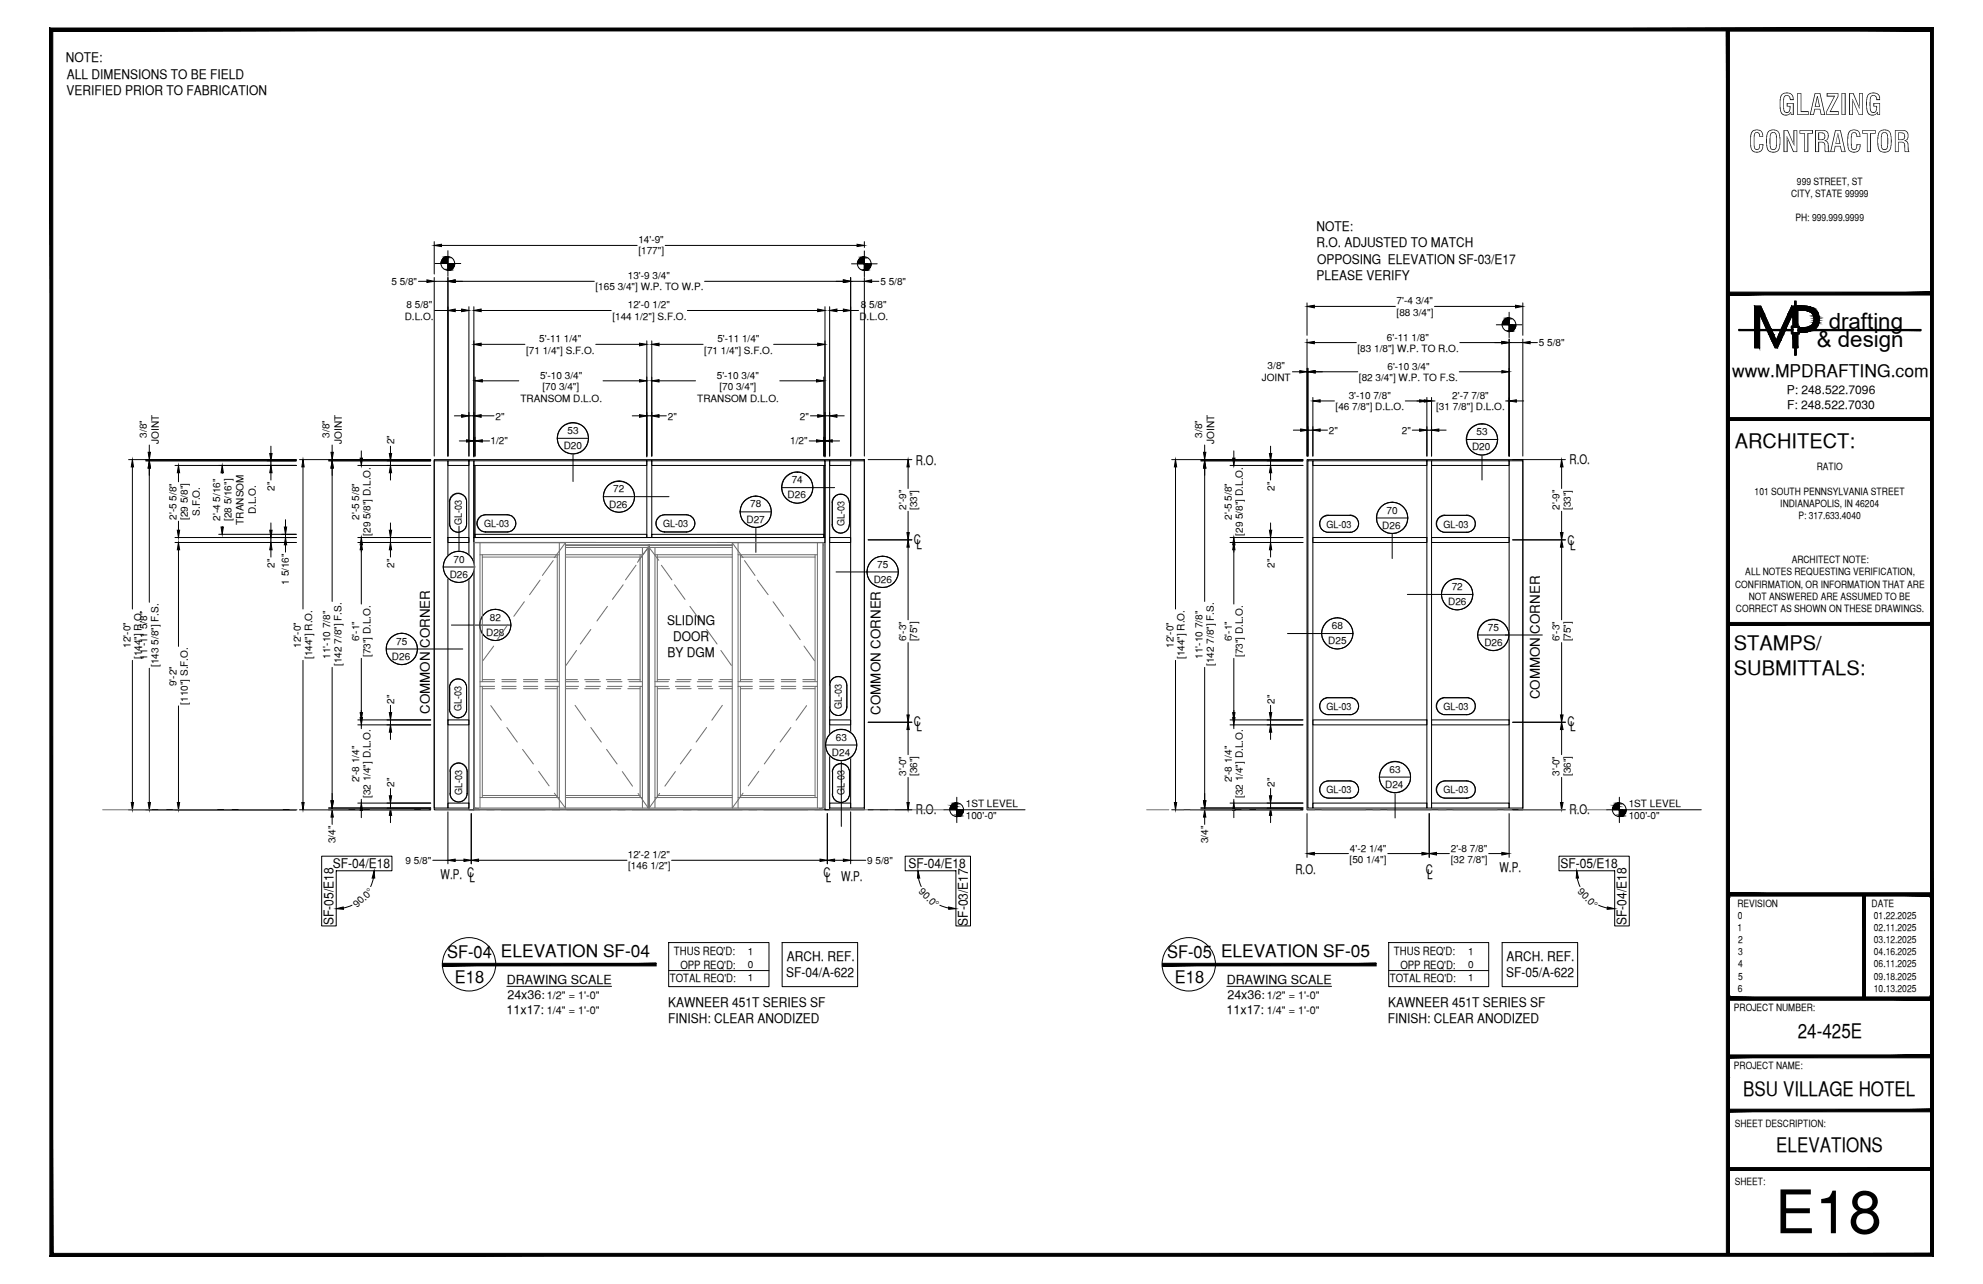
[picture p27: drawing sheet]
<svg xmlns="http://www.w3.org/2000/svg" width="432mm" height="279mm" viewBox="0 0 432 279" stroke-linecap="round" stroke-linejoin="round" font-family="sans-serif">
<defs><g id="words">
<text font-size="13.1" x="386.5" y="268.4">E18</text>
<g font-size="6.3">
<text x="387.2" y="25">GLAZING</text>
<text x="380.8" y="33.1">CONTRACTOR</text>
</g>
<g font-size="4.9">
<text x="398.2" y="71.5">drafting</text>
<text x="395.6" y="75.5">&amp; design</text>
</g>
<g font-size="4.4">
<text x="377.8" y="97.5">ARCHITECT:</text>
<text x="377.6" y="141.5">STAMPS/</text>
<text x="377.6" y="146.9">SUBMITTALS:</text>
<text x="391.5" y="225.8">24-425E</text>
<text x="379.6" y="238.5">BSU VILLAGE HOTEL</text>
<text x="386.8" y="250.7">ELEVATIONS</text>
</g>
<g font-size="3.8">
<text x="377.2" y="82">www.MPDRAFTING.com</text>
<text x="97.3" y="208.5">SF-04 ELEVATION SF-04</text>
<text x="254.1" y="208.5">SF-05 ELEVATION SF-05</text>
<text x="99.1" y="213.8">E18</text>
<text x="255.8" y="213.8">E18</text>
</g>
<g font-size="2.9">
<text x="14.4" y="13.6">NOTE:</text>
<text x="14.5" y="17.1">ALL DIMENSIONS TO BE FIELD</text>
<text x="14.5" y="20.7">VERIFIED PRIOR TO FABRICATION</text>
<text x="286.6" y="53.8">R.O. ADJUSTED TO MATCH</text>
<text x="286.7" y="50.2">NOTE:</text>
<text x="286.8" y="57.3">OPPOSING ELEVATION SF-03/E17</text>
<text x="286.7" y="60.9">PLEASE VERIFY</text>
<text x="199.5" y="101.2">R.O.</text>
<text x="341.8" y="101">R.O.</text>
<text x="199" y="118.4">C</text>
<text x="199.6" y="119.4">L</text>
<text x="341.3" y="118.6">C</text>
<text x="341.9" y="119.6">L</text>
<text x="145.3" y="136">SLIDING</text>
<text x="145.4" y="143.1">BY DGM</text>
<text x="146.6" y="139.5">DOOR</text>
<text x="93.6" y="155.4" transform="rotate(-90 93.6 155.4)">COMMON CORNER</text>
<text x="191.7" y="155.5" transform="rotate(-90 191.7 155.5)">COMMON CORNER</text>
<text x="335.3" y="152.2" transform="rotate(-90 335.3 152.2)">COMMON CORNER</text>
<text x="199" y="158.1">C</text>
<text x="199.6" y="159.1">L</text>
<text x="341.3" y="158.1">C</text>
<text x="341.9" y="159.1">L</text>
<text x="199.5" y="177.2">R.O.</text>
<text x="341.8" y="177.2">R.O.</text>
<text x="72.5" y="188.9">SF-04/E18</text>
<text x="95.9" y="191.3">W.P. CL</text>
<text x="179.3" y="190.9">C</text>
<text x="179.8" y="192">L</text>
<text x="183.1" y="191.6">W.P.</text>
<text x="197.8" y="188.9">SF-04/E18</text>
<text x="282.1" y="190.2">R.O.</text>
<text x="310.5" y="190.2">C</text>
<text x="310.8" y="191.3">L</text>
<text x="326.5" y="189.7">W.P.</text>
<text x="339.8" y="188.9">SF-05/E18</text>
<text x="72.6" y="201.3" transform="rotate(-90 72.6 201.3)">SF-05/E18</text>
<text x="210.8" y="201.4" transform="rotate(-90 210.8 201.4)">SF-03/E17</text>
<text x="354.2" y="201.3" transform="rotate(-90 354.2 201.3)">SF-04/E18</text>
<text x="171.3" y="209.1">ARCH. REF.</text>
<text x="328" y="209.1">ARCH. REF.</text>
<text x="171.2" y="212.7">SF-04/A-622</text>
<text x="328" y="212.7">SF-05/A-622</text>
<text x="145.5" y="219.1">KAWNEER 451T SERIES SF</text>
<text x="302.3" y="219.1">KAWNEER 451T SERIES SF</text>
<text x="145.5" y="222.7">FINISH: CLEAR ANODIZED</text>
<text x="302.2" y="222.7">FINISH: CLEAR ANODIZED</text>
</g>
<g font-size="2.7">
<text x="110.4" y="214.1">DRAWING SCALE</text>
<text x="267.1" y="214.1">DRAWING SCALE</text>
<text x="110.3" y="220.7">11x17:</text>
<text x="110.5" y="217.4">24x36:</text>
<text x="267.1" y="220.7">11x17:</text>
<text x="267.3" y="217.4">24x36:</text>
</g>
<g font-size="2.6">
<text x="389.1" y="85.8">P: 248.522.7096</text>
<text x="389.1" y="89">F: 248.522.7030</text>
</g>
<g font-size="2.5">
<text x="146.7" y="207.9">THUS REQ'D:</text>
<text x="303.5" y="207.9">THUS REQ'D:</text>
<text x="145.9" y="213.7">TOTAL REQ'D:</text>
<text x="148.1" y="210.8">OPP REQ'D:</text>
<text x="302.6" y="213.7">TOTAL REQ'D:</text>
<text x="304.9" y="210.8">OPP REQ'D:</text>
</g>
<g font-size="2.4">
<text x="119.1" y="217.5">1/2&quot; = 1'-0&quot;</text>
<text x="119.1" y="220.7">1/4&quot; = 1'-0&quot;</text>
<text x="275.8" y="217.5">1/2&quot; = 1'-0&quot;</text>
<text x="275.8" y="220.7">1/4&quot; = 1'-0&quot;</text>
</g>
<g font-size="2.2">
<text x="391.3" y="40.2">999 STREET, ST</text>
<text x="390" y="42.9">CITY, STATE 99999</text>
<text x="139" y="53">14'-9&quot;</text>
<text x="391" y="48.2">PH: 999.999.9999</text>
<text x="139" y="55.4">[177&quot;]</text>
<text x="85.2" y="62">5 5/8&quot;</text>
<text x="129.7" y="63.2">[165 3/4&quot;] W.P. TO W.P.</text>
<text x="136.7" y="60.8">13'-9 3/4&quot;</text>
<text x="191.7" y="62">5 5/8&quot;</text>
<text x="88.1" y="69.7">D.L.O.</text>
<text x="88.5" y="67">8 5/8&quot;</text>
<text x="133.3" y="69.5">[144 1/2&quot;] S.F.O.</text>
<text x="136.7" y="67.1">12'-0 1/2&quot;</text>
<text x="187.1" y="69.7">D.L.O.</text>
<text x="187.5" y="67">8 5/8&quot;</text>
<text x="304.1" y="66.2">7'-4 3/4&quot;</text>
<text x="304.1" y="68.7">[88 3/4&quot;]</text>
<text x="114.6" y="77">[71 1/4&quot;] S.F.O.</text>
<text x="117.4" y="74.5">5'-11 1/4&quot;</text>
<text x="153.4" y="77">[71 1/4&quot;] S.F.O.</text>
<text x="156.2" y="74.5">5'-11 1/4&quot;</text>
<text x="295.6" y="76.6">[83 1/8&quot;] W.P. TO R.O.</text>
<text x="302" y="74.1">6'-11 1/8&quot;</text>
<text x="335.1" y="75.3">5 5/8&quot;</text>
<text x="117.6" y="82.4">5'-10 3/4&quot;</text>
<text x="156.1" y="82.4">5'-10 3/4&quot;</text>
<text x="274.8" y="83">JOINT</text>
<text x="276" y="80.3">3/8&quot;</text>
<text x="295.9" y="82.9">[82 3/4&quot;] W.P. TO F.S.</text>
<text x="302.1" y="80.5">6'-10 3/4&quot;</text>
<text x="113.3" y="87.5">TRANSOM D.L.O.</text>
<text x="118.1" y="84.8">[70 3/4&quot;]</text>
<text x="151.8" y="87.5">TRANSOM D.L.O.</text>
<text x="156.7" y="84.8">[70 3/4&quot;]</text>
<text x="290.8" y="89.3">[46 7/8&quot;] D.L.O.</text>
<text x="293.7" y="86.8">3'-10 7/8&quot;</text>
<text x="312.7" y="89.3">[31 7/8&quot;] D.L.O.</text>
<text x="316.2" y="86.8">2'-7 7/8&quot;</text>
<text x="31.9" y="95.2" transform="rotate(-90 31.9 95.2)">3/8&quot;</text>
<text x="71.8" y="95.2" transform="rotate(-90 71.8 95.2)">3/8&quot;</text>
<text x="107.9" y="91.3">2&quot;</text>
<text x="123.6" y="94.4">53</text>
<text x="145.4" y="91.3">2&quot;</text>
<text x="174.2" y="91.3">2&quot;</text>
<text x="261.7" y="95.2" transform="rotate(-90 261.7 95.2)">3/8&quot;</text>
<text x="289.4" y="94.4">2&quot;</text>
<text x="305.2" y="94.4">2&quot;</text>
<text x="321.5" y="94.7">53</text>
<text x="34.6" y="96.5" transform="rotate(-90 34.6 96.5)">JOINT</text>
<text x="74.4" y="96.5" transform="rotate(-90 74.4 96.5)">JOINT</text>
<text x="85.9" y="96.7" transform="rotate(-90 85.9 96.7)">2&quot;</text>
<text x="106.8" y="96.7">1/2&quot;</text>
<text x="122.7" y="97.8">D20</text>
<text x="172.1" y="96.7">1/2&quot;</text>
<text x="264.4" y="96.5" transform="rotate(-90 264.4 96.5)">JOINT</text>
<text x="320.5" y="98">D20</text>
<text x="59.8" y="106.7" transform="rotate(-90 59.8 106.7)">2&quot;</text>
<text x="133.5" y="107.1">72</text>
<text x="172.4" y="105.2">74</text>
<text x="277.5" y="106.7" transform="rotate(-90 277.5 106.7)">2&quot;</text>
<text x="382.1" y="107.6">101 SOUTH PENNSYLVANIA STREET</text>
<text x="395.6" y="102.3">RATIO</text>
<text x="38.4" y="113.1" transform="rotate(-90 38.4 113.1)">2'-5 5/8&quot;</text>
<text x="40.9" y="113.2" transform="rotate(-90 40.9 113.2)">[29 5/8&quot;]</text>
<text x="43.5" y="112.3" transform="rotate(-90 43.5 112.3)">S.F.O.</text>
<text x="47.9" y="113.3" transform="rotate(-90 47.9 113.3)">2'-4 5/16&quot;</text>
<text x="50.4" y="113.4" transform="rotate(-90 50.4 113.4)">[28 5/16&quot;]</text>
<text x="55.7" y="112" transform="rotate(-90 55.7 112)">D.L.O.</text>
<text x="78.2" y="113.1" transform="rotate(-90 78.2 113.1)">2'-5 5/8&quot;</text>
<text x="132.7" y="110.5">D26</text>
<text x="162.6" y="113.7">D27</text>
<text x="163.4" y="110.4">78</text>
<text x="171.5" y="108.5">D26</text>
<text x="197.3" y="110.9" transform="rotate(-90 197.3 110.9)">2'-9&quot;</text>
<text x="199.7" y="111" transform="rotate(-90 199.7 111)">[33&quot;]</text>
<text x="268.2" y="113.1" transform="rotate(-90 268.2 113.1)">2'-5 5/8&quot;</text>
<text x="301.9" y="111.8">70</text>
<text x="339.6" y="110.9" transform="rotate(-90 339.6 110.9)">2'-9&quot;</text>
<text x="342.1" y="111" transform="rotate(-90 342.1 111)">[33&quot;]</text>
<text x="387.7" y="110.3">INDIANAPOLIS, IN 46204</text>
<text x="391.6" y="113">P: 317.633.4040</text>
<text x="53" y="114.2" transform="rotate(-90 53 114.2)">TRANSOM</text>
<text x="80.7" y="116.6" transform="rotate(-90 80.7 116.6)">[29 5/8&quot;] D.L.O.</text>
<text x="100.6" y="114.3" transform="rotate(-90 100.6 114.3)">GL-03</text>
<text x="105.4" y="114.7">GL-03</text>
<text x="144.4" y="114.7">GL-03</text>
<text x="183.9" y="114.5" transform="rotate(-90 183.9 114.5)">GL-03</text>
<text x="270.6" y="116.6" transform="rotate(-90 270.6 116.6)">[29 5/8&quot;] D.L.O.</text>
<text x="288.9" y="114.8">GL-03</text>
<text x="301" y="115.1">D26</text>
<text x="314.3" y="114.8">GL-03</text>
<text x="59.8" y="123.5" transform="rotate(-90 59.8 123.5)">2&quot;</text>
<text x="85.9" y="123.5" transform="rotate(-90 85.9 123.5)">2&quot;</text>
<text x="97.9" y="125.7">D26</text>
<text x="98.7" y="122.4">70</text>
<text x="191" y="123.5">75</text>
<text x="277.5" y="123.5" transform="rotate(-90 277.5 123.5)">2&quot;</text>
<text x="380" y="125.2">ALL NOTES REQUESTING VERIFICATION,</text>
<text x="390.1" y="122.6">ARCHITECT NOTE:</text>
<text x="62.9" y="127.3" transform="rotate(-90 62.9 127.3)">1 5/16&quot;</text>
<text x="190.2" y="126.8">D26</text>
<text x="315.3" y="131.7">D26</text>
<text x="316.1" y="128.4">72</text>
<text x="377.8" y="127.9">CONFIRMATION, OR INFORMATION THAT ARE</text>
<text x="380.8" y="130.6">NOT ANSWERED ARE ASSUMED TO BE</text>
<text x="106.7" y="135.1">82</text>
<text x="290" y="136.9">68</text>
<text x="324" y="137.2">75</text>
<text x="378" y="133.2">CORRECT AS SHOWN ON THESE DRAWINGS.</text>
<text x="28.4" y="141" transform="rotate(-90 28.4 141)">12'-0&quot;</text>
<text x="30.8" y="143.4" transform="rotate(-90 30.8 143.4)">[144&quot;] R.O.</text>
<text x="32.1" y="143.5" transform="rotate(-90 32.1 143.5)">11'-11 5/8&quot;</text>
<text x="65.5" y="141" transform="rotate(-90 65.5 141)">12'-0&quot;</text>
<text x="68" y="143.4" transform="rotate(-90 68 143.4)">[144&quot;] R.O.</text>
<text x="71.9" y="143.3" transform="rotate(-90 71.9 143.3)">11'-10 7/8&quot;</text>
<text x="78.2" y="139.5" transform="rotate(-90 78.2 139.5)">6'-1&quot;</text>
<text x="80.7" y="143" transform="rotate(-90 80.7 143)">[73&quot;] D.L.O.</text>
<text x="85.3" y="143.6">D26</text>
<text x="86.3" y="140.3">75</text>
<text x="105.9" y="138.4">D28</text>
<text x="197.3" y="139.5" transform="rotate(-90 197.3 139.5)">6'-3&quot;</text>
<text x="199.7" y="139.6" transform="rotate(-90 199.7 139.6)">[75&quot;]</text>
<text x="255.5" y="141" transform="rotate(-90 255.5 141)">12'-0&quot;</text>
<text x="257.9" y="143.4" transform="rotate(-90 257.9 143.4)">[144&quot;] R.O.</text>
<text x="261.9" y="143.3" transform="rotate(-90 261.9 143.3)">11'-10 7/8&quot;</text>
<text x="268.2" y="139.5" transform="rotate(-90 268.2 139.5)">6'-1&quot;</text>
<text x="270.6" y="143" transform="rotate(-90 270.6 143)">[73&quot;] D.L.O.</text>
<text x="289.2" y="140.2">D25</text>
<text x="323.2" y="140.6">D26</text>
<text x="339.6" y="139.5" transform="rotate(-90 339.6 139.5)">6'-3&quot;</text>
<text x="342.1" y="139.6" transform="rotate(-90 342.1 139.6)">[75&quot;]</text>
<text x="34.5" y="145.2" transform="rotate(-90 34.5 145.2)">[143 5/8&quot;] F.S.</text>
<text x="38.4" y="149.3" transform="rotate(-90 38.4 149.3)">9'-2&quot;</text>
<text x="74.4" y="144.9" transform="rotate(-90 74.4 144.9)">[142 7/8&quot;] F.S.</text>
<text x="264.3" y="144.9" transform="rotate(-90 264.3 144.9)">[142 7/8&quot;] F.S.</text>
<text x="40.9" y="153.4" transform="rotate(-90 40.9 153.4)">[110&quot;] S.F.O.</text>
<text x="85.9" y="153.2" transform="rotate(-90 85.9 153.2)">2&quot;</text>
<text x="100.5" y="154.7" transform="rotate(-90 100.5 154.7)">GL-03</text>
<text x="183.3" y="154.2" transform="rotate(-90 183.3 154.2)">GL-03</text>
<text x="277.5" y="153.2" transform="rotate(-90 277.5 153.2)">2&quot;</text>
<text x="288.9" y="154.5">GL-03</text>
<text x="314.3" y="154.5">GL-03</text>
<text x="182" y="161.2">63</text>
<text x="181.2" y="164.5">D24</text>
<text x="78.2" y="170.2" transform="rotate(-90 78.2 170.2)">2'-8 1/4&quot;</text>
<text x="80.7" y="173.7" transform="rotate(-90 80.7 173.7)">[32 1/4&quot;] D.L.O.</text>
<text x="85.9" y="171.3" transform="rotate(-90 85.9 171.3)">2&quot;</text>
<text x="100.6" y="173" transform="rotate(-90 100.6 173)">GL-03</text>
<text x="183.9" y="173.1" transform="rotate(-90 183.9 173.1)">GL-03</text>
<text x="197.3" y="168.8" transform="rotate(-90 197.3 168.8)">3'-0&quot;</text>
<text x="199.7" y="168.9" transform="rotate(-90 199.7 168.9)">[36&quot;]</text>
<text x="268.2" y="170.2" transform="rotate(-90 268.2 170.2)">2'-8 1/4&quot;</text>
<text x="270.6" y="173.7" transform="rotate(-90 270.6 173.7)">[32 1/4&quot;] D.L.O.</text>
<text x="277.5" y="171.3" transform="rotate(-90 277.5 171.3)">2&quot;</text>
<text x="288.9" y="172.6">GL-03</text>
<text x="301.6" y="171.5">D24</text>
<text x="302.6" y="168.1">63</text>
<text x="314.3" y="172.6">GL-03</text>
<text x="339.6" y="168.8" transform="rotate(-90 339.6 168.8)">3'-0&quot;</text>
<text x="342.1" y="168.9" transform="rotate(-90 342.1 168.9)">[36&quot;]</text>
<text x="210.3" y="175.5">1ST LEVEL</text>
<text x="210.3" y="178.2">100'-0&quot;</text>
<text x="354.6" y="175.5">1ST LEVEL</text>
<text x="354.6" y="178.2">100'-0&quot;</text>
<text x="73.1" y="183.5" transform="rotate(-90 73.1 183.5)">3/4&quot;</text>
<text x="263.1" y="183.5" transform="rotate(-90 263.1 183.5)">3/4&quot;</text>
<text x="293.9" y="185.3">4'-2 1/4&quot;</text>
<text x="315.9" y="185.3">2'-8 7/8&quot;</text>
<text x="88.3" y="188">9 5/8&quot;</text>
<text x="136.7" y="186.8">12'-2 1/2&quot;</text>
<text x="136.8" y="189.2">[146 1/2&quot;]</text>
<text x="188.8" y="188">9 5/8&quot;</text>
<text x="293.9" y="187.8">[50 1/4&quot;]</text>
<text x="315.9" y="187.8">[32 7/8&quot;]</text>
<text x="77.8" y="197.7" transform="rotate(-45 77.8 197.7)">90.0°</text>
<text x="200" y="194.1" transform="rotate(44 200 194.1)">90.0°</text>
<text x="343.4" y="194.1" transform="rotate(45 343.4 194.1)">90.0°</text>
<text x="378.3" y="197.3">REVISION</text>
<text x="407.5" y="197.3">DATE</text>
<text x="378.3" y="202.6">1</text>
<text x="378.4" y="200">0</text>
<text x="408" y="200">01.22.2025</text>
<text x="408" y="202.6">02.11.2025</text>
<text x="162.9" y="207.8">1</text>
<text x="319.7" y="207.8">1</text>
<text x="378.5" y="205.2">2</text>
<text x="378.5" y="207.9">3</text>
<text x="408" y="205.2">03.12.2025</text>
<text x="408" y="207.9">04.16.2025</text>
<text x="162.9" y="210.7">0</text>
<text x="162.9" y="213.5">1</text>
<text x="319.7" y="210.7">0</text>
<text x="319.7" y="213.5">1</text>
<text x="378.4" y="215.8">6</text>
<text x="378.5" y="210.5">4</text>
<text x="378.5" y="213.2">5</text>
<text x="408" y="210.5">06.11.2025</text>
<text x="408" y="213.2">09.18.2025</text>
<text x="408" y="215.8">10.13.2025</text>
<text x="377.6" y="219.9">PROJECT NUMBER:</text>
<text x="377.6" y="232.5">PROJECT NAME:</text>
<text x="377.8" y="245.2">SHEET DESCRIPTION:</text>
<text x="377.8" y="257.9">SHEET:</text>
</g>
</g></defs>
<!-- layer: COMPONENTS -->
<g fill="none" stroke="#000" stroke-width=".22">
<path d="M94.6 100.3h2.9v75.5h-2.9zM97.5 100.3h4.6v1h-4.6zM97.5 117h4.6v1h-4.6zM102.1 100.3h1.1v75.9h-1.1zM103.2 100.3h37.6v1h-37.6zM103.2 117h76.4v1h-76.4zM140.8 100.3h1.1v16.7h-1.1zM141.9 100.3h37.7v1h-37.7zM179.6 100.3h1.1v75.9h-1.1zM180.7 100.3h4.5v1h-4.5zM180.7 117h4.5v1h-4.5zM185.2 100.3h3v75.5h-3z"/>
<path d="M284.8 100.3h1.1v75.5h-1.1zM285.9 117h24.8v1h-24.8zM285.9 100.3h24.8v1h-24.8zM310.7 100.3h1v75.5h-1zM311.7 117h16.9v1h-16.9zM311.7 100.3h16.9v1h-16.9zM328.6 100.3h3v75.5h-3zM97.5 156.7h4.6v1h-4.6zM180.7 156.7h4.5v1h-4.5zM285.9 156.7h24.8v1h-24.8zM311.7 156.7h16.9v1h-16.9zM97.5 174.8h4.6v1h-4.6z"/>
<path d="M180.7 174.8h4.5v1h-4.5zM285.9 174.8h24.8v1h-24.8zM311.7 174.8h16.9v1h-16.9z"/>
</g>
<!-- layer: ROUGH OPENING -->
<path d="M94.6 100h93.6v76.2h-93.6zM284.6 100h47v76.2h-47zM103.2 176.2h.1M179.6 176.2h.1" fill="none" stroke="#000" stroke-width=".22"/>
<!-- layer: DIM -->
<g fill="none" stroke="#000" stroke-width=".22">
<path d="M94.6 52.6v7M96.1 53.4h42.6M144.8 53.4h41.8M188.2 52.6v1.2M91.1 61.2h1.9M94.6 61.2h2.9M94.6 60.4v38.9M94.7 67.6h2.8M97.5 60.4v38.9M99.1 61.2h30.3M99.1 67.6h1.4M102.1 66.7v32.6"/>
<path d="M103.2 66.7v32.7M104.8 67.6h28.3M104.8 74.9h9.5M129.7 74.9h9.6M140.8 74.2v25.2M141.9 74.2v25.1M143.5 74.9h9.6M149.7 67.6h28.4M153.4 61.2h30.2M168.5 74.9h9.6M179.6 66.7v32.7M180.7 66.7v32.6"/>
<path d="M182.2 67.6h1.4M185.2 60.4v38.9M185.2 61.2h3M185.2 67.6h1.7M188.2 60.4v38.9M189.8 61.2h1.6M284.6 65.9v7.1M284.6 73.8v25.5M286.2 74.5h9.1M286.2 66.7h17.6M312.4 66.7h17.6M317.9 74.5h9.1"/>
<path d="M328.6 73.8v25.5M328.6 74.5h3M331.6 65.9v7.1M331.6 73.8v25.5M333.2 74.5h1.6M32.5 96.8v1.6M59 97.1v1.6M72.3 96.8v1.6M78.7 98.1v1.6M85 97.1v1.6M98.9 90.5h1.6M100 95.9h1.6"/>
<path d="M102.1 90.5h1.1M103.2 95.9h.2M103.4 82v17.3M104.8 90.5h2.8M105 82.9h8M105 95.9h1.6M131.3 82.9h8M137.7 90.5h1.6M140.8 90.5h1.1M143.5 82.9h7.9M143.5 90.5h1.6M169.8 82.9h8"/>
<path d="M176.2 95.9h1.6M176.5 90.5h1.6M179.4 95.9h.2M179.4 82v17.3M179.6 90.5h1.1M181.2 95.9h1.6M182.2 90.5h1.6M262.3 96.8v1.6M268.7 98.1v1.6M276.7 97.1v1.6M281.4 80.9h1.6M281.6 93.6h1.6"/>
<path d="M284.6 80.9h.2M284.8 80.1v19.2M284.8 93.6h1.1M285.9 86.5v12.8M286.4 80.9h9.3M287.5 93.6h1.6M287.5 87.2h3.1M306 87.2h4.1M307.5 93.6h1.6M310.7 93.6h1M310.7 86.5v12.8M311.7 86.5v12.8"/>
<path d="M311.7 87.2h.8M313.3 93.6h1.6M317.8 80.9h9.2M327.9 87.2h.7M330.2 87.2h1.6M28 100h36.5M28.8 101.6v30.9M31.7 100.3h32.8M32.5 100v.3M32.5 101.9v29.2M38.1 101.3h26.4M38.1 118h26.4"/>
<path d="M38.1 117h26.4M38.9 102.9v1.9M38.9 113.4v2M38.9 119.6v21.1M47.6 116.3h16.9M48.4 102.9v.2M48.4 114.6v.1M59 100.3v1M59 102.9v1.6M59 113.8v1.6M59 117v1M59 119.6v1.6"/>
<path d="M62.2 113.1v1.6M62.2 116.3v.7M62.2 118.6v1.5M65.2 100h28.6M66 101.6v30.9M71.6 100.3h22.2M72.3 100v.3M72.3 101.9v29M77.9 101.3h15.9M77.9 118h15.9M77.9 117h15.9M78.7 101.3v.1"/>
<path d="M78.7 116.8v.2M78.7 118.6v12.8M85 100.3v1M85 102.9v1.6M85 113.8v1.6M85 117v1M85 119.6v1.6M189 100h9.6M189 117.5h9.6M197.7 101.6v4.7M197.7 111.3v4.6M197.7 119.1v15.8"/>
<path d="M255.1 100h28.6M256 101.6v30.9M261.5 100.3h22.2M262.3 100v.3M262.3 101.9v29M267.8 101.3h15.9M267.8 118h15.9M267.8 117h15.9M268.7 101.3v.1M268.7 116.8v.2M268.7 118.6v12.8M276.7 100.3v1"/>
<path d="M276.7 102.9v1.6M276.7 113.8v1.6M276.7 117v1M276.7 119.6v1.6M329.4 100h11.5M329.4 117.5h11.5M340 101.6v4.7M340 111.3v4.6M340 119.1v15.8M197.7 139.8v15.8M340 139.8v15.8M28.8 143.7v30.9"/>
<path d="M32.5 145.4v29.2M38.9 153.6v21M66 143.7v30.9M72.3 145.2v29M77.9 156.7h15.9M77.9 157.7h15.9M78.7 143.3v12.8M78.7 157.7v.9M85 153.5v1.6M85 156.7v1M85 159.3v1.6M189 157.2h9.6"/>
<path d="M197.7 158.7v5.5M256 143.7v30.9M262.3 145.2v29M267.8 156.7h15.9M267.8 157.7h15.9M268.7 143.3v12.8M268.7 157.7v.9M276.7 153.5v1.6M276.7 156.7v1M276.7 159.3v1.6M329.4 157.2h11.5M340 158.7v5.5"/>
<path d="M28 176.2h36.5M65.2 176.2h28.6M71.6 175.8h22.2M72.3 175.8v.4M72.3 177.8v1.6M77.9 174.8h15.9M78.7 173.9v.9M78.7 176.3v1.6M85 171.6v1.6M85 174.8v1M85 177.4v1.6M97.5 176.7v11.3"/>
<path d="M102.6 177v11M180.1 177v11M185.2 176.7v11.3M189 176.2h9.6M197.7 169.2v5.4M255.1 176.2h28.6M261.5 175.8h22.2M262.3 175.8v.4M262.3 177.8v1.6M267.8 174.8h15.9M268.7 173.9v.9M268.7 176.3v1.6"/>
<path d="M276.7 171.6v1.6M276.7 174.8v1M276.7 177.4v1.6M284.6 177v9.6M311.2 177v9.6M328.6 177v9.6M329.4 176.2h11.5M340 169.2v5.4M94.2 187.2h3.3M99.1 187.2h1.9M104.2 187.2h32.3M146.2 187.2h32.4"/>
<path d="M181.7 187.2h1.9M185.2 187.2h3.3M286.2 185.7h7.4M302.2 185.7h7.4M312.8 185.7h2.8M324.2 185.7h2.8"/>
</g>
<g fill="#000" stroke="#000" stroke-width=".22">
<path d="M94.6 53.4l1.5-.3v.6zM186.6 53.1l1.6 .3-1.6 .3zM93 60.9l1.6 .3-1.6 .3zM97.5 61.2l1.6-.3v.6zM97.5 67.6l1.6-.4v.6zM100.5 67.2l1.6 .4-1.6 .2zM103.2 67.6l1.6-.4v.6zM103.2 74.9l1.6-.2v.5zM139.3 74.7l1.5 .2-1.5 .3zM141.9 74.9l1.6-.2v.5zM178.1 67.2l1.5 .4-1.5 .2zM178.1 74.7l1.5 .2-1.5 .3z"/>
<path d="M180.7 67.6l1.5-.4v.6zM183.6 60.9l1.6 .3-1.6 .3zM183.6 67.2l1.6 .4-1.6 .2zM188.2 61.2l1.6-.3v.6zM284.6 74.5l1.6-.2v.5zM284.6 66.7l1.6-.3v.6zM327 74.3l1.6 .2-1.6 .3zM330 66.4l1.6 .3-1.6 .3zM331.6 74.5l1.6-.2v.5zM32.3 98.4h.5l-.3 1.6zM58.7 98.7h.5l-.2 1.6zM72.1 98.4h.5l-.3 1.6z"/>
<path d="M78.4 99.7h.5l-.2 1.6zM84.8 98.7h.5l-.3 1.6zM100.5 90.2l1.6 .3-1.6 .3zM101.6 95.7l1.6 .2-1.6 .3zM103.2 90.5l1.6-.3v.6zM103.4 82.9l1.6-.3v.5zM103.4 95.9l1.6-.2v.5zM139.3 82.6l1.5 .3-1.5 .2zM139.3 90.2l1.5 .3-1.5 .3zM141.9 90.5l1.6-.3v.6zM141.9 82.9l1.6-.3v.5zM177.8 95.7l1.6 .2-1.6 .3z"/>
<path d="M177.8 82.6l1.6 .3-1.6 .2zM178.1 90.2l1.5 .3-1.5 .3zM179.6 95.9l1.6-.2v.5zM180.7 90.5l1.5-.3v.6zM262.1 98.4h.5l-.3 1.6zM268.4 99.7h.5l-.2 1.6zM276.4 98.7h.5l-.2 1.6zM283 80.6l1.6 .3-1.6 .3zM283.2 93.3l1.6 .3-1.6 .3zM284.8 80.9l1.6-.3v.6zM285.9 93.6l1.6-.3v.6zM285.9 87.2l1.6-.2v.5z"/>
<path d="M309.1 87l1.6 .2-1.6 .3zM309.1 93.3l1.6 .3-1.6 .3zM310.1 87l1.6 .2-1.6 .3zM311.7 93.6l1.6-.3v.6zM327 80.6l1.6 .3-1.6 .3zM328.6 87.2l1.6-.2v.5zM28.8 100l.3 1.6h-.5zM32.5 100.3l.3 1.6h-.5zM38.9 118l.2 1.6h-.5zM38.9 101.3l.2 1.6h-.5zM38.6 115.4h.5l-.2 1.6zM48.4 101.3l.2 1.6h-.5z"/>
<path d="M48.1 114.7h.5l-.2 1.6zM59 101.3l.2 1.6h-.5zM58.7 115.4h.5l-.2 1.6zM59 118l.2 1.6h-.5zM61.9 114.7h.5l-.2 1.6zM62.2 117l.2 1.6h-.5zM66 100l.2 1.6h-.5zM72.3 100.3l.3 1.6h-.5zM78.7 118l.2 1.6h-.5zM78.7 117l.2 1.6h-.5zM85 101.3l.3 1.6h-.5zM84.8 115.4h.5l-.3 1.6z"/>
<path d="M85 118l.3 1.6h-.5zM197.7 117.5l.3 1.6h-.5zM197.7 100l.3 1.6h-.5zM197.5 115.9h.5l-.3 1.6zM256 100l.2 1.6h-.5zM262.3 100.3l.3 1.6h-.5zM268.7 117l.2 1.6h-.5zM268.7 118l.2 1.6h-.5zM276.7 101.3l.2 1.6h-.5zM276.4 115.4h.5l-.2 1.6zM276.7 118l.2 1.6h-.5zM340 100l.4 1.6h-.6z"/>
<path d="M339.8 115.9h.6l-.4 1.6zM340 117.5l.4 1.6h-.6zM78.4 155.1h.5l-.2 1.6zM78.4 156.1h.5l-.2 1.6zM85 157.7l.3 1.6h-.5zM84.8 155.1h.5l-.3 1.6zM197.5 155.6h.5l-.3 1.6zM197.7 157.2l.3 1.5h-.5zM268.4 155.1h.5l-.2 1.6zM268.4 156.1h.5l-.2 1.6zM276.7 157.7l.2 1.6h-.5zM276.4 155.1h.5l-.2 1.6z"/>
<path d="M339.8 155.6h.6l-.4 1.6zM340 157.2l.4 1.5h-.6zM28.6 174.6h.5l-.3 1.6zM32.3 174.6h.5l-.3 1.6zM38.6 174.6h.5l-.2 1.6zM65.7 174.6h.5l-.2 1.6zM72.1 174.2h.5l-.3 1.6zM72.3 176.2l.3 1.6h-.5zM78.7 174.8l.2 1.5h-.5zM85 175.8l.3 1.6h-.5zM84.8 173.2h.5l-.3 1.6zM197.5 174.6h.5l-.3 1.6z"/>
<path d="M255.7 174.6h.5l-.2 1.6zM262.1 174.2h.5l-.3 1.6zM262.3 176.2l.3 1.6h-.5zM268.7 174.8l.2 1.5h-.5zM276.7 175.8l.2 1.6h-.5zM276.4 173.2h.5l-.2 1.6zM339.8 174.6h.6l-.4 1.6zM97.5 187.2l1.6-.3v.6zM101 186.9l1.6 .3-1.6 .3zM102.6 187.2l1.6-.3v.6zM178.6 186.9l1.5 .3-1.5 .3zM180.1 187.2l1.6-.3v.6z"/>
<path d="M183.6 186.9l1.6 .3-1.6 .3zM284.6 185.7l1.6-.2v.6zM309.6 185.5l1.6 .2-1.6 .4zM311.2 185.7l1.6-.2v.6zM327 185.5l1.6 .2-1.6 .4z"/>
</g>
<!-- layer: SYMBOLS -->
<g fill="none" stroke="#fff" stroke-width=".22">
<path d="M124.8 92l.9 .1M322.7 92.3h-.9M98 108.9v5.4l-.1-5.1M99.9 120l.9 .1M101.6 109.2v4.8v-5.1v5.4M105.4 115.7h5.4l-5.1 .1h4.8M110.5 112l-5.1 .1h5.4M134.8 104.7l-.9 .1M144.4 115.7h5.4l-5.1 .1h4.8M149.5 112l-5.1 .1h5.4M164.6 107.9l.9 .2M173.6 102.7l-.8 .1"/>
<path d="M181.3 109.1v5.4l-.1-5.1M185 109.4v4.8l-.1-5.1v5.4M289.2 115.8h4.8h-5.1h5.4M289.2 112.1l5.1 .1h-5.4M303.1 109.3l-.8 .1M314.6 115.8h4.8h-5.1h5.4M314.6 112.1l5.1 .1h-5.4M87.5 137.8l-.9 .1M107.9 132.6l.8 .1M192.2 121l.9 .2M291.2 134.4l.9 .2M317.3 125.9l.9 .1"/>
<path d="M325.2 134.8l.9 .1M97.9 149.3v5.4v-5.1M101.6 149.6v4.8v-5.1v5.4M180.7 148.8v5.4v-5.1M183.2 158.7l.9 .1M184.4 149.1v4.8l-.1-5.1v5.4M289.2 155.5h4.8h-5.1h5.4M289.2 151.8l5.1 .1h-5.4M314.6 155.5h4.8h-5.1h5.4M314.6 151.8l5.1 .1h-5.4M98 167.6v5.4v-5.1M101.7 167.9v4.8v-5.1v5.4"/>
<path d="M181.3 167.7v5.4v-5.1M185 168v4.8v-5.1v5.4M289.2 169.9l5.1 .1h-5.4M294.3 173.6h-5.4l5.1 .1h-4.8M303.8 165.7l-.9 .2M314.6 169.9l5.1 .1h-5.4M319.7 173.6h-5.4l5.1 .1h-4.8"/>
</g>
<g fill="#fff" stroke="#fff" stroke-width=".22">
<path d="M98 167.6l.2 6-.2-.6zM98.2 167l-.2 .6 .2 6zM98.2 167l.5 7.1-.5-.5zM98.7 166.5l-.5 .5 .5 7.1zM98.7 166.5l.6 7.9-.6-.3zM98.7 166.5l.6 7.9v-8.2zM99.3 166.2l.6 8.4-.6-.2zM99.3 166.2l.6 8.4v-8.5zM99.9 166.1l.6 8.3-.6 .2zM99.9 166.1l.6 8.3v-8.2zM100.5 166.2l.5 7.9-.5 .3zM100.5 166.2l.5 7.9v-7.6zM101 166.5l.5 7.1-.5 .5zM101 166.5l.5 7.1v-6.6zM101.5 167l.2 6-.2 .6zM101.5 167l.2 6v-5.4z"/>
<path d="M181.3 167.7l.2 6-.2-.6zM181.5 167.1l-.2 .6 .2 6zM181.5 167.1l.4 7.1-.4-.5zM181.9 166.6l-.4 .5 .4 7.1zM181.9 166.6l.6 7.9-.6-.3zM181.9 166.6l.6 7.9v-8.2zM182.5 166.3l.6 8.3-.6-.1zM182.5 166.3l.6 8.3v-8.4zM183.1 166.2l.7 8.3-.7 .1zM183.1 166.2l.7 8.3v-8.2zM183.8 166.3l.5 7.9-.5 .3zM183.8 166.3l.5 7.9v-7.6zM184.3 166.6l.4 7.1-.4 .5zM184.3 166.6l.4 7.1v-6.6zM184.7 167.1l.3 6-.3 .6zM184.7 167.1l.3 6v-5.4z"/>
<path d="M98 108.9l.2 6-.2-.6zM98.2 108.3l-.2 .6 .2 6zM98.2 108.3l.4 7.1-.4-.5zM98.6 107.8l-.4 .5 .4 7.1zM98.6 107.8l.5 7.9-.5-.3zM98.6 107.8l.5 7.9v-8.2zM99.1 107.5l.7 8.3-.7-.1zM99.1 107.5l.7 8.3v-8.4zM99.8 107.4l.6 8.3-.6 .1zM99.8 107.4l.6 8.3v-8.2zM100.4 107.5l.6 7.9-.6 .3zM100.4 107.5l.6 7.9v-7.6zM101 107.8l.4 7.1-.4 .5zM101 107.8l.4 7.1v-6.6zM101.4 108.3l.2 6-.2 .6zM101.4 108.3l.2 6v-5.4z"/>
<path d="M181.3 109.1l.2 6-.2-.6zM181.5 108.5l-.2 .6 .2 6zM181.5 108.5l.4 7.1-.4-.5zM181.9 107.9l-.4 .6 .4 7.1zM181.9 107.9l.5 8-.5-.3zM181.9 107.9l.5 8v-8.3zM182.4 107.6l.7 8.4-.7-.1zM182.4 107.6l.7 8.4v-8.4zM183.1 107.6l.6 8.3-.6 .1zM183.1 107.6l.6 8.3v-8.3zM183.7 107.6l.6 8-.6 .3zM183.7 107.6l.6 8v-7.7zM184.3 107.9l.4 7.2-.4 .5zM184.3 107.9l.4 7.2v-6.6zM184.7 108.5l.2 6-.2 .6zM184.7 108.5l.2 6v-5.4z"/>
<path d="M104.8 112.3l.6-.2h5.4zM104.8 112.3h6.6l-.6-.2zM104.8 112.3h6.6l-7.1 .4zM104.3 112.7h7.6l-.5-.4zM104.3 112.7h7.6l-7.9 .6zM104 113.3h8.2l-.3-.6zM104 113.3h8.2l-8.3 .6zM103.9 113.9h8.4l-.1-.6zM103.9 113.9h8.4l-8.3 .6zM104 114.5h8.2l.1-.6zM104 114.5h8.2l-7.9 .6zM104.3 115.1h7.6l.3-.6zM104.3 115.1h7.6l-7.1 .4zM104.8 115.5h6.6l.5-.4zM104.8 115.5h6.6l-6 .2zM105.4 115.7h5.4l.6-.2z"/>
<path d="M143.8 112.3l.6-.2h5.4zM143.8 112.3h6.6l-.6-.2zM143.8 112.3h6.6l-7.1 .4zM143.3 112.7h7.6l-.5-.4zM143.3 112.7h7.6l-8 .6zM142.9 113.3h8.3l-.3-.6zM142.9 113.3h8.3l-8.3 .6zM142.9 113.9h8.4l-.1-.6zM142.9 113.9h8.4l-8.4 .6zM142.9 114.5h8.3l.1-.6zM142.9 114.5h8.3l-7.9 .6zM143.3 115.1h7.6l.3-.6zM143.3 115.1h7.6l-7.1 .4zM143.8 115.5h6.6l.5-.4zM143.8 115.5h6.6l-6 .2zM144.4 115.7h5.4l.6-.2z"/>
<path d="M97.9 149.3l.3 6-.3-.6zM98.2 148.7l-.3 .6 .3 6zM98.2 148.7l.4 7.1-.4-.5zM98.6 148.2l-.4 .5 .4 7.1zM98.6 148.2l.5 7.9-.5-.3zM98.6 148.2l.5 7.9v-8.3zM99.1 147.8l.7 8.4-.7-.1zM99.1 147.8l.7 8.4v-8.4zM99.8 147.8l.6 8.3-.6 .1zM99.8 147.8l.6 8.3v-8.3zM100.4 147.8l.6 8-.6 .3zM100.4 147.8l.6 8v-7.7zM101 148.1l.3 7.2-.3 .5zM101 148.1l.3 7.2v-6.6zM101.3 148.7l.3 6-.3 .6zM101.3 148.7l.3 6v-5.4z"/>
<path d="M180.7 148.8l.2 5.9-.2-.5zM180.9 148.1l-.2 .7 .2 5.9zM180.9 148.1l.5 7.2-.5-.6zM181.4 147.6l-.5 .5 .5 7.2zM181.4 147.6l.5 8-.5-.3zM181.4 147.6l.5 8v-8.3zM181.9 147.3l.7 8.4-.7-.1zM181.9 147.3l.7 8.4v-8.4zM182.6 147.3l.6 8.3-.6 .1zM182.6 147.3l.6 8.3v-8.3zM183.2 147.3l.5 8-.5 .3zM183.2 147.3l.5 8v-7.7zM183.7 147.6l.4 7.1-.4 .6zM183.7 147.6l.4 7.1v-6.6zM184.1 148.1l.2 6.1-.2 .5zM184.1 148.1l.2 6.1v-5.4z"/>
<path d="M162.9 114.3l.8 .4 .9 .1zM162.9 114.3l2.6 .4-.9 .1zM162.2 113.8l.7 .5 2.6 .4zM162.2 113.8l4 .5-.7 .4zM161.6 113.1l.6 .7 4 .5zM161.6 113.1l5.4 .7-.8 .5zM161.3 112.3l.3 .8 5.4 .7zM161.3 112.3l6.2 .8-.5 .7zM161.2 111.4l.1 .9 6.2 .8zM161.2 111.4l6.6 .9-.3 .8zM161.3 110.5l-.1 .9 6.6 .9zM161.3 110.5l6.7 .9-.2 .9zM161.6 109.7l-.3 .8 6.7 .9zM161.6 109.7l6.2 .8 .2 .9zM162.2 109l-.6 .7 6.2 .8zM162.2 109l5.3 .7 .3 .8zM162.2 109l5.3 .7-4.6-1.2zM162.9 108.5l4.1 .5 .5 .7zM162.9 108.5l4.1 .5-3.3-.9zM163.7 108.1l2.5 .4 .8 .5zM163.7 108.1l2.5 .4-1.6-.6zM164.6 107.9l.9 .2 .7 .4z"/>
<path d="M98.2 126.3l1.7 .4zM98.2 126.3l2.6 .3-.9 .1zM97.5 125.8l.7 .5 2.6 .3zM97.5 125.8l4.2 .5-.9 .3zM97 125l.5 .8 4.2 .5zM97 125l5.4 .8-.7 .5zM96.6 124.2l.4 .8 5.4 .8zM96.6 124.2l6.3 .8-.5 .8zM96.5 123.4l.1 .8 6.3 .8zM96.5 123.4l6.8 .8-.4 .8zM96.6 122.5l-.1 .9 6.8 .8zM96.6 122.5l6.8 .9-.1 .8zM97 121.7l-.4 .8 6.8 .9zM97 121.7l6.3 .8 .1 .9zM97.5 121l-.5 .7 6.3 .8zM97.5 121l5.4 .7 .4 .8zM97.5 121l5.4 .7-4.7-1.3zM98.2 120.4l4.2 .6 .5 .7zM98.2 120.4l4.2 .6-3.3-.9zM99.1 120.1l2.6 .3 .7 .6zM99.1 120.1l2.6 .3-1.8-.4zM99.9 120l1.8 .4z"/>
<path d="M134.8 111.5l1.7-.4zM133.9 111.4l.9 .1 1.7-.4zM133.9 111.4l3.3-.9-.7 .6zM133.1 111.1l.8 .3 3.3-.9zM133.1 111.1l4.6-1.3-.5 .7zM132.4 110.5l.7 .6 4.6-1.3zM132.4 110.5l5.6-1.5-.3 .8zM131.8 109.8l.6 .7 5.6-1.5zM131.8 109.8l6.4-1.7-.2 .9zM131.5 109l.3 .8 6.4-1.7zM131.5 109l6.5-1.7 .2 .8zM131.4 108.1l.1 .9 6.5-1.7zM131.4 108.1l6.3-1.7 .3 .9zM131.5 107.3l-.1 .8 6.3-1.7zM131.5 107.3l5.7-1.6 .5 .7zM131.8 106.4l-.3 .9 5.7-1.6zM131.8 106.4l4.7-1.2 .7 .5zM132.4 105.7l-.6 .7 4.7-1.2zM132.4 105.7l3.2-.9 .9 .4zM132.4 105.7l3.2-.9-2.5 .4zM133.1 105.2l1.7-.5 .8 .1zM133.1 105.2l1.7-.5z"/>
<path d="M173.6 109.5l1.7-.4zM172.8 109.4l.8 .1 1.7-.4zM172.8 109.4l3.2-.9-.7 .6zM172 109.1l.8 .3 3.2-.9zM172 109.1l4.6-1.3-.6 .7zM171.3 108.5l.7 .6 4.6-1.3zM171.3 108.5l5.6-1.5-.3 .8zM170.7 107.8l.6 .7 5.6-1.5zM170.7 107.8l6.3-1.7-.1 .9zM170.4 107l.3 .8 6.3-1.7zM170.4 107l6.5-1.8 .1 .9zM170.2 106.1l.2 .9 6.5-1.8zM170.2 106.1l6.4-1.7 .3 .8zM170.4 105.2l-.2 .9 6.4-1.7zM170.4 105.2l5.6-1.5 .6 .7zM170.7 104.4l-.3 .8 5.6-1.5zM170.7 104.4l4.6-1.2 .7 .5zM171.3 103.7l-.6 .7 4.6-1.2zM171.3 103.7l3.2-.9 .8 .4zM171.3 103.7l3.2-.9-2.5 .4zM172 103.2l1.6-.5 .9 .1zM172 103.2l1.6-.5-.8 .1z"/>
<path d="M106.2 138.9l1.7 .5zM106.2 138.9l2.5 .4-.8 .1zM105.5 138.4l.7 .5 2.5 .4zM105.5 138.4l4 .5-.8 .4zM104.9 137.7l.6 .7 4 .5zM104.9 137.7l5.3 .7-.7 .5zM104.6 136.8l.3 .9 5.3 .7zM104.6 136.8l6.2 .9-.6 .7zM104.5 136l.1 .8 6.2 .9zM104.5 136l6.6 .8-.3 .9zM104.6 135.1l-.1 .9 6.6 .8zM104.6 135.1l6.7 .9-.2 .8zM104.9 134.3l-.3 .8 6.7 .9zM104.9 134.3l6.2 .8 .2 .9zM105.5 133.6l-.6 .7 6.2 .8zM105.5 133.6l5.3 .7 .3 .8zM105.5 133.6l5.3 .7-4.6-1.3zM106.2 133l4 .6 .6 .7zM106.2 133l4 .6-3.2-.9zM107 132.7l2.5 .3 .7 .6zM107 132.7l2.5 .3-1.6-.4zM107.9 132.6l1.6 .4z"/>
<path d="M87.5 144.7l1.7-.6-.8 .4zM86.6 144.5l.9 .2 1.7-.6zM86.6 144.5l3.3-.9-.7 .5zM85.8 144.1l.8 .4 3.3-.9zM85.8 144.1l4.7-1.2-.6 .7zM85.1 143.6l.7 .5 4.7-1.2zM85.1 143.6l5.7-1.5-.3 .8zM84.6 142.9l.5 .7 5.7-1.5zM84.6 142.9l6.3-1.7-.1 .9zM84.2 142.1l.4 .8 6.3-1.7zM84.2 142.1l6.6-1.8 .1 .9zM84.1 141.2l.1 .9 6.6-1.8zM84.1 141.2l6.4-1.7 .3 .8zM84.2 140.3l-.1 .9 6.4-1.7zM84.2 140.3l5.7-1.5 .6 .7zM84.6 139.5l-.4 .8 5.7-1.5zM84.6 139.5l4.6-1.2 .7 .5zM85.1 138.8l-.5 .7 4.6-1.2zM85.1 138.8l3.3-.9 .8 .4zM85.1 138.8l3.3-.9-2.6 .4zM85.8 138.3l1.7-.5 .9 .1zM85.8 138.3l1.7-.5-.9 .1z"/>
<path d="M190.5 127.4l.8 .4h.9zM190.5 127.4l2.6 .4h-.9zM189.8 126.9l.7 .5 2.6 .4zM189.8 126.9l4.1 .5-.8 .4zM189.3 126.2l.5 .7 4.1 .5zM189.3 126.2l5.3 .7-.7 .5zM188.9 125.3l.4 .9 5.3 .7zM188.9 125.3l6.2 .9-.5 .7zM188.8 124.5l.1 .8 6.2 .9zM188.8 124.5l6.7 .8-.4 .9zM188.9 123.6l-.1 .9 6.7 .8zM188.9 123.6l6.7 .9-.1 .8zM189.3 122.7l-.4 .9 6.7 .9zM189.3 122.7l6.2 .9 .1 .9zM189.8 122l-.5 .7 6.2 .9zM189.8 122l5.3 .7 .4 .9zM189.8 122l5.3 .7-4.6-1.2zM190.5 121.5l4.1 .5 .5 .7zM190.5 121.5l4.1 .5-3.3-.8zM191.3 121.2l2.6 .3 .7 .5zM191.3 121.2l2.6 .3-1.7-.5zM192.2 121l1.7 .5z"/>
<path d="M181.5 165.1l1.7 .4zM181.5 165.1l2.6 .3-.9 .1zM180.8 164.5l.7 .6 2.6 .3zM180.8 164.5l4 .6-.7 .3zM180.2 163.8l.6 .7 4 .6zM180.2 163.8l5.4 .7-.8 .6zM179.9 163l.3 .8 5.4 .7zM179.9 163l6.2 .8-.5 .7zM179.8 162.1l.1 .9 6.2 .8zM179.8 162.1l6.6 .9-.3 .8zM179.9 161.2l-.1 .9 6.6 .9zM179.9 161.2l6.7 .9-.2 .9zM180.2 160.4l-.3 .8 6.7 .9zM180.2 160.4l6.2 .8 .2 .9zM180.8 159.7l-.6 .7 6.2 .8zM180.8 159.7l5.3 .7 .3 .8zM180.8 159.7l5.3 .7-4.6-1.2zM181.5 159.2l4.1 .5 .5 .7zM181.5 159.2l4.1 .5-3.3-.9zM182.3 158.8l2.5 .4 .8 .5zM182.3 158.8l2.5 .4-1.6-.5zM183.2 158.7l.9 .1 .7 .4z"/>
<path d="M123.1 98.4l1.7 .4zM123.1 98.4l2.6 .3-.9 .1zM122.4 97.8l.7 .6 2.6 .3zM122.4 97.8l4.1 .6-.8 .3zM121.8 97.1l.6 .7 4.1 .6zM121.8 97.1l5.4 .7-.7 .6zM121.5 96.3l.3 .8 5.4 .7zM121.5 96.3l6.2 .8-.5 .7zM121.3 95.4l.2 .9 6.2 .8zM121.3 95.4l6.7 .9-.3 .8zM121.5 94.5l-.2 .9 6.7 .9zM121.5 94.5l6.6 .9-.1 .9zM121.8 93.7l-.3 .8 6.6 .9zM121.8 93.7l6.2 .8 .1 .9zM122.4 93l-.6 .7 6.2 .8zM122.4 93l5.3 .7 .3 .8zM122.4 93l5.3 .7-4.6-1.2zM123.1 92.5l4.1 .5 .5 .7zM123.1 92.5l4.1 .5-3.3-.9zM123.9 92.1l2.6 .4 .7 .5zM123.9 92.1l2.6 .4-1.7-.5zM124.8 92l1.7 .5z"/>
<path d="M314.3 112.2l6.1 .2-.7-.2zM313.8 112.4l.5-.2 6.1 .2zM313.8 112.4l7.1 .4-.5-.4zM313.2 112.8l.6-.4 7.1 .4zM313.2 112.8l8 .5-.3-.5zM313.2 112.8l8 .5h-8.3zM312.9 113.3l8.3 .7v-.7zM312.9 113.3l8.3 .7h-8.4zM312.8 114l8.4 .6v-.6zM312.8 114l8.4 .6h-8.3zM312.9 114.6l8 .6 .3-.6zM312.9 114.6l8 .6h-7.7zM313.2 115.2l7.2 .4 .5-.4zM313.2 115.2l7.2 .4h-6.6zM313.8 115.6l5.9 .2 .7-.2zM313.8 115.6l5.9 .2h-5.4z"/>
<path d="M288.9 112.2l6 .2-.6-.2zM288.3 112.4l.6-.2 6 .2zM288.3 112.4l7.1 .4-.5-.4zM287.8 112.8l.5-.4 7.1 .4zM287.8 112.8l7.9 .5-.3-.5zM287.8 112.8l7.9 .5h-8.2zM287.5 113.3l8.3 .7-.1-.7zM287.5 113.3l8.3 .7h-8.4zM287.4 114l8.3 .6 .1-.6zM287.4 114l8.3 .6h-8.2zM287.5 114.6l7.9 .6 .3-.6zM287.5 114.6l7.9 .6h-7.6zM287.8 115.2l7.1 .4 .5-.4zM287.8 115.2l7.1 .4h-6.6zM288.3 115.6l6 .2 .6-.2zM288.3 115.6l6 .2h-5.4z"/>
<path d="M314.3 170l6.1 .2-.7-.2zM313.8 170.2l.5-.2 6.1 .2zM313.8 170.2l7.1 .4-.5-.4zM313.2 170.6l.6-.4 7.1 .4zM313.2 170.6l8 .6-.3-.6zM313.2 170.6l8 .6h-8.3zM312.9 171.2l8.3 .6v-.6zM312.9 171.2l8.3 .6h-8.4zM312.8 171.8l8.4 .7v-.7zM312.8 171.8l8.4 .7h-8.3zM312.9 172.5l8 .5 .3-.5zM312.9 172.5l8 .5h-7.7zM313.2 173l7.2 .4 .5-.4zM313.2 173l7.2 .4h-6.6zM313.8 173.4l5.9 .2 .7-.2zM313.8 173.4l5.9 .2h-5.4z"/>
<path d="M288.9 170l6 .2-.6-.2zM288.3 170.2l.6-.2 6 .2zM288.3 170.2l7.1 .4-.5-.4zM287.8 170.6l.5-.4 7.1 .4zM287.8 170.6l7.9 .6-.3-.6zM287.8 170.6l7.9 .6h-8.2zM287.5 171.2l8.3 .6-.1-.6zM287.5 171.2l8.3 .6h-8.4zM287.4 171.8l8.3 .7 .1-.7zM287.4 171.8l8.3 .7h-8.2zM287.5 172.5l7.9 .5 .3-.5zM287.5 172.5l7.9 .5h-7.6zM287.8 173l7.1 .4 .5-.4zM287.8 173l7.1 .4h-6.6zM288.3 173.4l6 .2 .6-.2zM288.3 173.4l6 .2h-5.4z"/>
<path d="M314.3 151.9l6.1 .2-.7-.2zM313.8 152.1l.5-.2 6.1 .2zM313.8 152.1l7.1 .4-.5-.4zM313.2 152.5l.6-.4 7.1 .4zM313.2 152.5l8 .5-.3-.5zM313.2 152.5l8 .5h-8.3zM312.9 153l8.3 .7v-.7zM312.9 153l8.3 .7h-8.4zM312.8 153.7l8.4 .6v-.6zM312.8 153.7l8.4 .6h-8.3zM312.9 154.3l8 .6 .3-.6zM312.9 154.3l8 .6h-7.7zM313.2 154.9l7.2 .4 .5-.4zM313.2 154.9l7.2 .4h-6.6zM313.8 155.3l5.9 .2 .7-.2zM313.8 155.3l5.9 .2h-5.4z"/>
<path d="M288.9 151.9l6 .2-.6-.2zM288.3 152.1l.6-.2 6 .2zM288.3 152.1l7.1 .4-.5-.4zM287.8 152.5l.5-.4 7.1 .4zM287.8 152.5l7.9 .5-.3-.5zM287.8 152.5l7.9 .5h-8.2zM287.5 153l8.3 .7-.1-.7zM287.5 153l8.3 .7h-8.4zM287.4 153.7l8.3 .6 .1-.6zM287.4 153.7l8.3 .6h-8.2zM287.5 154.3l7.9 .6 .3-.6zM287.5 154.3l7.9 .6h-7.6zM287.8 154.9l7.1 .4 .5-.4zM287.8 154.9l7.1 .4h-6.6zM288.3 155.3l6 .2 .6-.2zM288.3 155.3l6 .2h-5.4z"/>
<path d="M323.5 141.2l1.7 .4zM323.5 141.2l2.6 .3-.9 .1zM322.8 140.6l.7 .6 2.6 .3zM322.8 140.6l4.1 .6-.8 .3zM322.3 139.9l.5 .7 4.1 .6zM322.3 139.9l5.3 .7-.7 .6zM321.9 139.1l.4 .8 5.3 .7zM321.9 139.1l6.2 .8-.5 .7zM321.8 138.2l.1 .9 6.2 .8zM321.8 138.2l6.7 .9-.4 .8zM321.9 137.4l-.1 .8 6.7 .9zM321.9 137.4l6.7 .8-.1 .9zM322.3 136.5l-.4 .9 6.7 .8zM322.3 136.5l6.2 .9 .1 .8zM322.8 135.8l-.5 .7 6.2 .9zM322.8 135.8l5.3 .7 .4 .9zM322.8 135.8l5.3 .7-4.6-1.2zM323.5 135.3l4.1 .5 .5 .7zM323.5 135.3l4.1 .5-3.3-.9zM324.3 134.9l2.6 .4 .7 .5zM324.3 134.9l2.6 .4-1.7-.5zM325.2 134.8l1.7 .5z"/>
<path d="M289.5 140.8l1.7 .4zM289.5 140.8l2.6 .3-.9 .1zM288.8 140.2l.7 .6 2.6 .3zM288.8 140.2l4.1 .6-.8 .3zM288.3 139.5l.5 .7 4.1 .6zM288.3 139.5l5.3 .7-.7 .6zM287.9 138.7l.4 .8 5.3 .7zM287.9 138.7l6.2 .8-.5 .7zM287.8 137.9l.1 .8 6.2 .8zM287.8 137.9l6.7 .8-.4 .8zM287.9 137l-.1 .9 6.7 .8zM287.9 137l6.7 .9-.1 .8zM288.3 136.1l-.4 .9 6.7 .9zM288.3 136.1l6.2 .9 .1 .9zM288.8 135.4l-.5 .7 6.2 .9zM288.8 135.4l5.3 .7 .4 .9zM288.8 135.4l5.3 .7-4.6-1.2zM289.5 134.9l4.1 .5 .5 .7zM289.5 134.9l4.1 .5-3.3-.8zM290.3 134.6l2.6 .3 .7 .5zM290.3 134.6l2.6 .3-1.7-.5zM291.2 134.4l1.7 .5z"/>
<path d="M315.6 132.3l1.7 .4zM315.6 132.3l2.6 .3-.9 .1zM314.9 131.8l.7 .5 2.6 .3zM314.9 131.8l4.1 .5-.8 .3zM314.4 131.1l.5 .7 4.1 .5zM314.4 131.1l5.3 .7-.7 .5zM314 130.2l.4 .9 5.3 .7zM314 130.2l6.3 .9-.6 .7zM313.9 129.3l.1 .9 6.3 .9zM313.9 129.3l6.7 .9-.3 .9zM314 128.5l-.1 .8 6.7 .9zM314 128.5l6.7 .8-.1 .9zM314.4 127.6l-.4 .9 6.7 .8zM314.4 127.6l6.2 .9 .1 .8zM314.9 126.9l-.5 .7 6.2 .9zM314.9 126.9l5.4 .7 .3 .9zM314.9 126.9l5.4 .7-4.7-1.2zM315.6 126.4l4.1 .5 .6 .7zM315.6 126.4l4.1 .5-3.3-.9zM316.4 126l2.6 .4 .7 .5zM316.4 126l2.6 .4-1.7-.5zM317.3 125.9l1.7 .5z"/>
<path d="M322.7 99.1l1.7-.5zM321.8 98.9l.9 .2 1.7-.5zM321.8 98.9l3.3-.9-.7 .6zM321.1 98.6l.7 .3 3.3-.9zM321.1 98.6l4.6-1.3-.6 .7zM320.3 98l.8 .6 4.6-1.3zM320.3 98l5.7-1.5-.3 .8zM319.8 97.3l.5 .7 5.7-1.5zM319.8 97.3l6.3-1.7-.1 .9zM319.5 96.5l.3 .8 6.3-1.7zM319.5 96.5l6.5-1.8 .1 .9zM319.3 95.6l.2 .9 6.5-1.8zM319.3 95.6l6.4-1.7 .3 .8zM319.5 94.7l-.2 .9 6.4-1.7zM319.5 94.7l5.6-1.5 .6 .7zM319.8 93.9l-.3 .8 5.6-1.5zM319.8 93.9l4.6-1.2 .7 .5zM320.3 93.2l-.5 .7 4.6-1.2zM320.3 93.2l3.3-.9 .8 .4zM320.3 93.2l3.3-.9-2.5 .4zM321.1 92.7l1.6-.4h.9zM321.1 92.7l1.6-.4h-.9z"/>
<path d="M303.1 116.1l1.8-.5-.9 .4zM302.3 116l.8 .1 1.8-.5zM302.3 116l3.3-.9-.7 .5zM301.4 115.6l.9 .4 3.3-.9zM301.4 115.6l4.7-1.2-.5 .7zM300.7 115.1l.7 .5 4.7-1.2zM300.7 115.1l5.8-1.5-.4 .8zM300.2 114.4l.5 .7 5.8-1.5zM300.2 114.4l6.4-1.7-.1 .9zM299.8 113.6l.4 .8 6.4-1.7zM299.8 113.6l6.7-1.8 .1 .9zM299.8 112.7v.9l6.7-1.8zM299.8 112.7l6.3-1.7 .4 .8zM299.8 111.8v.9l6.3-1.7zM299.8 111.8l5.8-1.5 .5 .7zM300.2 111l-.4 .8 5.8-1.5zM300.2 111l4.7-1.3 .7 .6zM300.7 110.3l-.5 .7 4.7-1.3zM300.7 110.3l3.3-.9 .9 .3zM300.7 110.3l3.3-.9-2.6 .3zM301.4 109.7l1.7-.4 .9 .1zM301.4 109.7l1.7-.4z"/>
<path d="M303.8 172.5l1.7-.4zM302.9 172.4l.9 .1 1.7-.4zM302.9 172.4l3.3-.9-.7 .6zM302.1 172.1l.8 .3 3.3-.9zM302.1 172.1l4.6-1.3-.5 .7zM301.4 171.5l.7 .6 4.6-1.3zM301.4 171.5l5.7-1.5-.4 .8zM300.8 170.8l.6 .7 5.7-1.5zM300.8 170.8l6.3-1.7v.9zM300.5 170l.3 .8 6.3-1.7zM300.5 170l6.6-1.7v.8zM300.4 169.1l.1 .9 6.6-1.7zM300.4 169.1l6.3-1.7 .4 .9zM300.5 168.3l-.1 .8 6.3-1.7zM300.5 168.3l5.7-1.5 .5 .6zM300.8 167.4l-.3 .9 5.7-1.5zM300.8 167.4l4.7-1.2 .7 .6zM301.4 166.8l-.6 .6 4.7-1.2zM301.4 166.8l3.3-.9 .8 .3zM301.4 166.8l3.3-.9-2.6 .3zM302.1 166.2l1.7-.5 .9 .2zM302.1 166.2l1.7-.5z"/>
</g>
<g fill="none" stroke="#000" stroke-width=".22">
<path d="M94.7 57.3h5.6M97.5 54.5v5.6M185.4 57.4h5.6M188.2 54.6v5.6M325.8 70.7h5.6M328.6 67.9v5.6M121.3 95.4h6.8M124.8 98.8v6M319.3 95.6h6.8M322.7 99.1v5.4M97.9 114a1.87 1.87 0 0 0 1.8 1.8 1.87 1.87 0 0 0 1.9-1.8M97.9 109.2a1.87 1.87 0 0 1 1.8-1.9 1.87 1.87 0 0 1 1.9 1.9v4.8"/>
<path d="M97.9 109.2v4.8M98.6 107.8a1.82 1.82 0 0 1 2-.2 1.82 1.82 0 0 1 1 1.6v4.8a1.84 1.84 0 0 1-1.8 1.8 1.84 1.84 0 0 1-1.9-1.8v-4.8l.3-.9zM99.9 114.5v5.5M104.3 112.7l.5-.4 .9-.3h4.8a1.87 1.87 0 0 1 1.8 1.9 1.87 1.87 0 0 1-1.8 1.9h-4.8a1.87 1.87 0 0 1-1.6-1.1 1.87 1.87 0 0 1 .2-2zM105.7 115.8h4.8M110.5 112a1.87 1.87 0 0 1 1.8 1.9 1.87 1.87 0 0 1-1.8 1.9M110.5 112h-4.8a1.87 1.87 0 0 0-1.9 1.9 1.87 1.87 0 0 0 1.9 1.9M131.4 108.1h14.3M143.3 112.7l.5-.4 .9-.3h4.8a1.87 1.87 0 0 1 1.8 1.9 1.87 1.87 0 0 1-1.8 1.9h-4.8a1.87 1.87 0 0 1-1.6-1.1 1.87 1.87 0 0 1 .2-2zM144.7 115.8h4.8M149.4 112a1.87 1.87 0 0 1 1.9 1.9 1.87 1.87 0 0 1-1.9 1.9M149.5 112h-4.8a1.87 1.87 0 0 0-1.9 1.9 1.87 1.87 0 0 0 1.9 1.9"/>
<path d="M161.2 111.4h6.8M164.6 114.8v5.4M170.2 106.1h11.5M181.2 114.1a1.87 1.87 0 0 0 1.8 1.9 1.87 1.87 0 0 0 1.9-1.9M181.2 109.4a1.87 1.87 0 0 1 1.8-1.9 1.87 1.87 0 0 1 1.9 1.9M181.2 109.4v4.8M181.9 107.9a1.87 1.87 0 0 1 2-.2 1.87 1.87 0 0 1 1.1 1.7v4.8a1.87 1.87 0 0 1-1.9 1.8 1.87 1.87 0 0 1-1.9-1.8v-4.8l.3-.9zM185 109.4v4.8M287.8 112.8l.5-.4 .9-.3h4.8a1.84 1.84 0 0 1 1.8 1.9 1.84 1.84 0 0 1-1.8 1.8h-4.8a1.84 1.84 0 0 1-1.7-1 1.84 1.84 0 0 1 .3-2zM289.2 112.1a1.87 1.87 0 0 0-1.9 1.9 1.87 1.87 0 0 0 1.9 1.8h4.8M289.2 112.1h4.8M294 112.1a1.87 1.87 0 0 1 1.8 1.9 1.87 1.87 0 0 1-1.8 1.8"/>
<path d="M299.8 112.7h6.8M303.1 116.1v5.4M313.2 112.8l.6-.4 .8-.3h4.8a1.84 1.84 0 0 1 1.8 1.9 1.84 1.84 0 0 1-1.8 1.8h-4.8a1.84 1.84 0 0 1-1.6-1.1 1.84 1.84 0 0 1 .2-1.9zM314.6 112.1a1.87 1.87 0 0 0-1.9 1.9 1.87 1.87 0 0 0 1.9 1.8M314.6 112.1h4.8M314.6 115.8h4.8M319.4 112.1a1.87 1.87 0 0 1 1.8 1.9 1.87 1.87 0 0 1-1.8 1.8M96.5 123.4h6.9M98.3 136h13M182.1 124.5h13.5M280.4 137.9h14.2M306.5 129.3h14.2"/>
<path d="M321.8 138.2h14.1M84.1 141.2h16.7M97.9 154.3a1.87 1.87 0 0 0 1.8 1.9 1.87 1.87 0 0 0 1.9-1.9M97.9 149.6a1.87 1.87 0 0 1 1.8-1.9 1.87 1.87 0 0 1 1.9 1.9v4.8M97.9 149.6v4.8M98.6 148.2a1.81 1.81 0 0 1 1.9-.3 1.81 1.81 0 0 1 1.1 1.7v4.8a1.84 1.84 0 0 1-1.8 1.8 1.84 1.84 0 0 1-1.9-1.8v-5.1zM180.7 153.8a1.87 1.87 0 0 0 1.8 1.9 1.87 1.87 0 0 0 1.9-1.9M180.7 149.1a1.87 1.87 0 0 1 1.8-1.9 1.87 1.87 0 0 1 1.9 1.9M180.7 149.1v4.8M181.4 147.6a1.86 1.86 0 0 1 2-.2 1.86 1.86 0 0 1 1 1.7v4.8a1.84 1.84 0 0 1-1.8 1.8 1.84 1.84 0 0 1-1.9-1.8v-5.1l.2-.7zM184.4 149.1v4.8M287.8 152.5l.5-.4 .9-.3h4.8a1.84 1.84 0 0 1 1.8 1.9 1.84 1.84 0 0 1-1.8 1.8h-4.8a1.84 1.84 0 0 1-1.7-1 1.84 1.84 0 0 1 .3-2z"/>
<path d="M289.2 151.8a1.87 1.87 0 0 0-1.9 1.8 1.87 1.87 0 0 0 1.9 1.9h4.8M289.2 151.8h4.8M294 151.8a1.87 1.87 0 0 1 1.8 1.8 1.87 1.87 0 0 1-1.8 1.9M313.2 152.5l.6-.4 .8-.3h4.8a1.84 1.84 0 0 1 1.8 1.9 1.84 1.84 0 0 1-1.8 1.8h-4.8a1.84 1.84 0 0 1-1.6-1.1 1.84 1.84 0 0 1 .2-1.9zM314.6 151.8a1.87 1.87 0 0 0-1.9 1.8 1.87 1.87 0 0 0 1.9 1.9M314.6 151.8h4.8M314.6 155.5h4.8M319.4 151.8a1.87 1.87 0 0 1 1.8 1.8 1.87 1.87 0 0 1-1.8 1.9M98 172.6a1.87 1.87 0 0 0 1.9 1.9 1.87 1.87 0 0 0 1.8-1.9M98 167.9a1.87 1.87 0 0 1 1.9-1.9 1.87 1.87 0 0 1 1.8 1.9v4.8M98 167.9v4.8M98.7 166.5a1.86 1.86 0 0 1 1.9-.3 1.86 1.86 0 0 1 1.1 1.7v4.8a1.84 1.84 0 0 1-1.8 1.9 1.84 1.84 0 0 1-1.9-1.9v-5.1l.2-.6z"/>
<path d="M179.8 162.1h6.8M181.2 172.8a1.87 1.87 0 0 0 1.9 1.8 1.87 1.87 0 0 0 1.9-1.8M181.2 168a1.87 1.87 0 0 1 1.9-1.9 1.87 1.87 0 0 1 1.9 1.9v4.8M181.3 168v4.8M181.9 166.6a1.86 1.86 0 0 1 2-.2 1.86 1.86 0 0 1 1.1 1.6v4.8a1.84 1.84 0 0 1-1.9 1.8 1.84 1.84 0 0 1-1.8-1.8v-5.1zM183.2 165.5v14.3M205.5 176.2h17.7M208.3 173.5v5.5M287.8 170.6l.5-.4 .9-.3h4.8a1.87 1.87 0 0 1 1.8 1.9 1.87 1.87 0 0 1-1.8 1.9h-4.8a1.87 1.87 0 0 1-1.6-1.1 1.87 1.87 0 0 1 .2-2zM294 169.9a1.87 1.87 0 0 1 1.8 1.9 1.87 1.87 0 0 1-1.8 1.9M294 169.9h-4.8a1.87 1.87 0 0 0-1.9 1.9 1.87 1.87 0 0 0 1.9 1.9h4.8M300.4 169.1h6.7"/>
<path d="M303.8 172.5v5.5M313.2 170.6l.6-.4 .8-.3h4.8a1.87 1.87 0 0 1 1.8 1.9 1.87 1.87 0 0 1-1.8 1.9h-4.8a1.87 1.87 0 0 1-1.6-1.1 1.87 1.87 0 0 1 .2-2zM314.6 169.9a1.87 1.87 0 0 0-1.9 1.9 1.87 1.87 0 0 0 1.9 1.9M314.6 169.9h4.8a1.87 1.87 0 0 1 1.8 1.9 1.87 1.87 0 0 1-1.8 1.9M314.6 173.7h4.8M349.9 176.2h20.6M352.6 173.5v5.5M76.7 197l-1.9 .6M81.3 191l-.6 1.9M200 191l.6 1.9M204.7 197l1.8 .6M343.4 191l.6 1.9"/>
<path d="M348.1 197l1.9 .6M145.6 205.1h21.8v9.6h-21.8zM145.6 211.2h21.8M302.4 205.1h21.8v9.6h-21.8zM302.4 211.2h21.8"/>
<circle cx="97.5" cy="57.3" r="1.49"/>
<circle cx="188.2" cy="57.4" r="1.49"/>
<circle cx="328.6" cy="70.6" r="1.49"/>
<circle cx="124.7" cy="95.4" r="3.4"/>
<circle cx="124.7" cy="95.3" r="3.4"/>
<circle cx="322.7" cy="95.6" r="3.4"/>
<circle cx="322.7" cy="95.7" r="3.4"/>
<circle cx="134.8" cy="108" r="3.4"/>
<circle cx="134.8" cy="108.1" r="3.4"/>
<circle cx="164.6" cy="111.4" r="3.4"/>
<circle cx="164.6" cy="111.3" r="3.4"/>
<circle cx="173.6" cy="106.1" r="3.4"/>
<circle cx="303.1" cy="112.7" r="3.4"/>
<circle cx="303.2" cy="112.7" r="3.4"/>
<circle cx="99.9" cy="123.3" r="3.4"/>
<circle cx="107.9" cy="136" r="3.4"/>
<circle cx="192.2" cy="124.4" r="3.4"/>
<circle cx="291.2" cy="137.8" r="3.4"/>
<circle cx="317.3" cy="129.3" r="3.4"/>
<circle cx="325.2" cy="138.1" r="3.4"/>
<circle cx="325.2" cy="138.2" r="3.4"/>
<circle cx="87.5" cy="141.2" r="3.4"/>
<circle cx="183.2" cy="162.1" r="3.4"/>
<circle cx="208.3" cy="176.2" r="1.49"/>
<circle cx="303.8" cy="169.1" r="3.4"/>
<circle cx="352.6" cy="176.2" r="1.49"/>
<circle cx="102.1" cy="209.8" r="5.8"/>
<circle cx="258.9" cy="209.8" r="5.8"/>
</g>
<!-- layer: COMPONENTS2 -->
<path d="M103.2 101.3h.2v15.7h-.2zM103.4 116.3h37.4v.7h-37.4zM141.9 116.3h37.5v.7h-37.5zM179.4 101.3h.2v15.7h-.2z" fill="none" stroke="#000" stroke-width=".22"/>
<!-- layer: GRID LINES -->
<g fill="none" stroke="#6c6c6c" stroke-width=".22">
<path d="M22.4 176.2h10.6M34.5 176.2h1.6M37.7 176.2h9.5M48.8 176.2h1.6M52 176.2h9.5M63.1 176.2h1.6M66.3 176.2h9.5M77.4 176.2h1.6M80.6 176.2h9.5M91.7 176.2h1.6M94.9 176.2h9.5M106 176.2h1.6"/>
<path d="M109.2 176.2h9.5M120.3 176.2h1.6M123.4 176.2h9.6M134.6 176.2h1.5M137.7 176.2h9.6M148.8 176.2h1.6M152 176.2h9.5M163.1 176.2h1.6M166.3 176.2h9.5M177.4 176.2h1.6M180.6 176.2h9.5M191.7 176.2h1.6"/>
<path d="M194.9 176.2h10.6M249.7 176.2h4.8M256.1 176.2h1.6M259.3 176.2h9.5M270.4 176.2h1.6M273.6 176.2h9.5M284.7 176.2h1.6M287.8 176.2h9.6M299 176.2h1.5M302.1 176.2h9.6M313.2 176.2h1.6M316.4 176.2h9.5"/>
<path d="M327.5 176.2h1.6M330.7 176.2h9.5M341.8 176.2h1.6M345 176.2h4.9"/>
</g>
<!-- layer: MEDIUM_2 -->
<path d="M70 186.3h15.3v3.2h-12.1v12h-3.2zM197.1 186.3h14.2v15.2h-3.1v-12h-11.1zM339.5 186.3h15.3v15.2h-3.2v-12h-12.1zM110.4 214.6h22.8M267.1 214.6h22.8" fill="none" stroke="#000" stroke-width=".22"/>
<!-- layer: SYMBOLS -->
<g fill="#000" stroke="#000" stroke-width=".22">
<path d="M97.3 55.9h.2zM97.5 58.7h.5zM188 55.9h.2zM188.2 58.8h.5zM328.4 69.2h.2zM328.6 72.1h.5zM208.1 174.8h.2zM208.3 177.6h.6zM352.4 174.8h.2zM352.6 177.6h.5zM73.2 197.7l1.5-.3 .1 .5zM81.5 189.5l.1 1.6h-.6z"/>
<path d="M199.9 189.5l.4 1.6h-.5zM206.6 197.4l1.6 .3-1.6 .2zM343.3 189.5l.4 1.6h-.5zM350 197.4l1.6 .3-1.7 .2z"/>
<path d="M97.3 55.9h.2zM97 55.9h.5z"/>
<path d="M97 55.9l.5 .2v-.2zM96.8 56.1l.2-.2 .5 .2z"/>
<path d="M96.8 56.1l.7 .1v-.1zM96.6 56.2l.2-.1 .7 .1z"/>
<path d="M96.6 56.2l.9 .2v-.2zM96.6 56.2l.9 .2h-1.1z"/>
<path d="M96.4 56.4l1.1 .2v-.2zM96.4 56.4l1.1 .2h-1.2z"/>
<path d="M96.3 56.6l1.2 .2v-.2zM96.3 56.6l1.2 .2h-1.4z"/>
<path d="M96.1 56.8l1.4 .3v-.3zM96.1 56.8l1.4 .3h-1.4z"/>
<path d="M96.1 57.1l1.4 .2v-.2zM96.1 57.1l1.4 .2h-1.5z"/>
<path d="M97.5 58.8h.3zM97.5 58.7l.3 .1z"/>
<path d="M97.5 58.6l.5 .1 .3-.1zM97.5 58.6l.5 .1h-.5z"/>
<path d="M97.5 58.5l.8 .1 .2-.1zM97.5 58.5l.8 .1h-.8z"/>
<path d="M97.5 58.3l1 .2 .2-.2zM97.5 58.3l1 .2h-1z"/>
<path d="M97.5 58.1l1.2 .2 .1-.2zM97.5 58.1l1.2 .2h-1.2z"/>
<path d="M97.5 57.8l1.3 .3 .1-.3zM97.5 57.8l1.3 .3h-1.3z"/>
<path d="M97.5 57.3l1.5 .3v-.3zM97.5 57.3l1.5 .3h-1.5z"/>
<path d="M97.5 57.6l1.4 .2 .1-.2zM97.5 57.6l1.4 .2h-1.4z"/>
<path d="M188 55.9l.2 .1zM187.7 56h.5z"/>
<path d="M187.7 56l.5 .1v-.1zM187.5 56.1l.2-.1 .5 .1z"/>
<path d="M187.5 56.1l.7 .2v-.2zM187.3 56.3l.2-.2 .7 .2z"/>
<path d="M187.3 56.3l.9 .2v-.2zM187.3 56.3l.9 .2h-1.1z"/>
<path d="M187.1 56.5l1.1 .1v-.1zM187.1 56.5l1.1 .1h-1.3z"/>
<path d="M186.9 56.6l1.3 .3v-.3zM186.9 56.6l1.3 .3h-1.4z"/>
<path d="M186.8 56.9l1.4 .2v-.2zM186.8 56.9l1.4 .2h-1.4z"/>
<path d="M186.8 57.1l1.4 .3v-.3zM186.8 57.1l1.4 .3h-1.4z"/>
<path d="M188.2 58.9h.3zM188.2 58.8l.3 .1z"/>
<path d="M188.2 58.7l.5 .1 .3-.1zM188.2 58.7l.5 .1h-.5z"/>
<path d="M188.2 58.5l.8 .2 .2-.2zM188.2 58.5l.8 .2h-.8z"/>
<path d="M188.2 58.4l1 .1 .2-.1zM188.2 58.4l1 .1h-1z"/>
<path d="M188.2 58.2l1.2 .2 .1-.2zM188.2 58.2l1.2 .2h-1.2z"/>
<path d="M188.2 57.9l1.3 .3 .1-.3zM188.2 57.9l1.3 .3h-1.3z"/>
<path d="M188.2 57.7l1.4 .2 .1-.2zM188.2 57.7l1.4 .2h-1.4z"/>
<path d="M188.2 57.4l1.5 .3v-.3zM188.2 57.4l1.5 .3h-1.5z"/>
<path d="M328.4 69.2l.2 .1zM328.1 69.3h.5z"/>
<path d="M328.1 69.3l.5 .1v-.1zM327.9 69.4l.2-.1 .5 .1z"/>
<path d="M327.9 69.4l.7 .1v-.1zM327.7 69.5l.2-.1 .7 .1z"/>
<path d="M327.7 69.5l.9 .2v-.2zM327.5 69.7l.2-.2 .9 .2z"/>
<path d="M327.5 69.7l1.1 .2v-.2zM327.5 69.7l1.1 .2h-1.3z"/>
<path d="M327.3 69.9l1.3 .3v-.3zM327.3 69.9l1.3 .3h-1.4z"/>
<path d="M327.2 70.2l1.4 .2v-.2zM327.2 70.2l1.4 .2h-1.4z"/>
<path d="M327.2 70.4l1.4 .3v-.3zM327.2 70.4l1.4 .3h-1.5z"/>
<path d="M328.6 72.1h.3zM328.6 72.1h.3z"/>
<path d="M328.6 71.9l.5 .2 .3-.2zM328.6 71.9l.5 .2h-.5z"/>
<path d="M328.6 71.8l.8 .1 .2-.1zM328.6 71.8l.8 .1h-.8z"/>
<path d="M328.6 71.6l1 .2 .2-.2zM328.6 71.6l1 .2h-1z"/>
<path d="M328.6 71.4l1.2 .2 .1-.2zM328.6 71.4l1.2 .2h-1.2z"/>
<path d="M328.6 71.2l1.3 .2 .1-.2zM328.6 71.2l1.3 .2h-1.3z"/>
<path d="M328.6 70.7l1.5 .2v-.2zM328.6 70.7l1.5 .2h-1.5z"/>
<path d="M328.6 70.9l1.4 .3 .1-.3zM328.6 70.9l1.4 .3h-1.4z"/>
<path d="M208.1 174.8h.2zM207.8 174.8h.5z"/>
<path d="M207.8 174.8l.5 .1v-.1zM207.6 174.9l.2-.1 .5 .1z"/>
<path d="M207.6 174.9l.7 .2v-.2zM207.4 175.1l.2-.2 .7 .2z"/>
<path d="M207.4 175.1l.9 .2v-.2zM207.4 175.1l.9 .2h-1.1z"/>
<path d="M207.2 175.3l1.1 .2v-.2zM207.2 175.3l1.1 .2h-1.2z"/>
<path d="M207.1 175.5l1.2 .2v-.2zM207.1 175.5l1.2 .2h-1.4z"/>
<path d="M206.9 175.7l1.4 .3v-.3zM206.9 175.7l1.4 .3h-1.4z"/>
<path d="M206.9 176l1.4 .2v-.2zM206.9 176l1.4 .2h-1.5z"/>
<path d="M208.3 177.6l.3 .1zM208.3 177.7h.3z"/>
<path d="M208.3 177.5h.8zM208.3 177.5l.6 .1z"/>
<path d="M208.3 177.4l.8 .1 .2-.1zM208.3 177.4l.8 .1h-.8z"/>
<path d="M208.3 177.2l1 .2 .2-.2zM208.3 177.2l1 .2h-1z"/>
<path d="M208.3 177l1.2 .2 .1-.2zM208.3 177l1.2 .2h-1.2z"/>
<path d="M208.3 176.7l1.3 .3 .1-.3zM208.3 176.7l1.3 .3h-1.3z"/>
<path d="M208.3 176.2l1.5 .3v-.3zM208.3 176.2l1.5 .3h-1.5z"/>
<path d="M208.3 176.5l1.4 .2 .1-.2zM208.3 176.5l1.4 .2h-1.4z"/>
<path d="M352.4 174.8h.2zM352.1 174.8h.5z"/>
<path d="M352.1 174.8l.5 .1v-.1zM351.9 174.9l.2-.1 .5 .1z"/>
<path d="M351.9 174.9l.7 .2v-.2zM351.7 175.1l.2-.2 .7 .2z"/>
<path d="M351.7 175.1l.9 .2v-.2zM351.7 175.1l.9 .2h-1.1z"/>
<path d="M351.5 175.3l1.1 .2v-.2zM351.5 175.3l1.1 .2h-1.3z"/>
<path d="M351.3 175.5l1.3 .2v-.2zM351.3 175.5l1.3 .2h-1.4z"/>
<path d="M351.2 175.7l1.4 .3v-.3zM351.2 175.7l1.4 .3h-1.4z"/>
<path d="M351.2 176l1.4 .2v-.2zM351.2 176l1.4 .2h-1.4z"/>
<path d="M352.6 177.6l.3 .1zM352.6 177.7h.3z"/>
<path d="M352.6 177.5h.8zM352.6 177.5l.5 .1z"/>
<path d="M352.6 177.4l.8 .1 .2-.1zM352.6 177.4l.8 .1h-.8z"/>
<path d="M352.6 177.2l1 .2 .2-.2zM352.6 177.2l1 .2h-1z"/>
<path d="M352.6 177l1.2 .2 .1-.2zM352.6 177l1.2 .2h-1.2z"/>
<path d="M352.6 176.7l1.3 .3 .1-.3zM352.6 176.7l1.3 .3h-1.3z"/>
<path d="M352.6 176.5l1.4 .2 .1-.2zM352.6 176.5l1.4 .2h-1.4z"/>
<path d="M352.6 176.2l1.5 .3v-.3zM352.6 176.2l1.5 .3h-1.5z"/>
<path d="M96.3 209.6v.6l46.6-.6zM96.3 210.2l46.6-.6v.6z"/>
<path d="M253.1 209.6v.6l46.6-.6zM253.1 210.2l46.6-.6v.6z"/>
</g>
<!-- layer: NOTES -->
<path d="M170.3 205.1h16.5v9.6h-16.5zM327.1 205.1h16.4v9.6h-16.4z" fill="none" stroke="#000" stroke-width=".22"/>
<!-- layer: LIGHT_2 -->
<g fill="none" stroke="#6c6c6c" stroke-width=".22">
<path d="M103.2 118.6h.1M103.2 118h26.5M103.3 118.1v57.7M104.5 118.1v57.7M121.8 118.1v57.7M123.1 119.1h18.1v56.7M123.1 118.6h36.3M123.1 118.1l-2.4 3.2M139.9 119.1v56.7M141.1 119.1v56.7M141.2 119.1v-.4h-18.1h18v-.1h.3v57.2M141.2 119.1l-2.1 2.8"/>
<path d="M141.2 119.1l-2.4 3.3M141.4 119.1l2 2.8M141.4 118.7h18M142.6 119.1v56.7M155.8 118h-52.6h76.2M159.4 119.1h-18v56.7M159.4 118.1l2.4 3.2M160.7 118.1v57.7M178 118.1v57.7M179.2 118.1v57.7M179.4 118.6h-.1h.1M104.5 120.7h17.3"/>
<path d="M105 121.2h16.3M105 120.7v27.6M110.6 136l-2.3 3.2M114.2 130.9l-2.3 3.2M117.6 126.2l-2.3 3.2M120.5 122l-2.4 3.2M121.3 120.7v27.6M123.1 120.7h16.8M123.1 121.2h16.3M128.7 137l-2.3 3.1M132.3 132l-2.3 3.1M135.7 127.3l-2.4 3.1"/>
<path d="M138.5 123l-2.3 3.2M139.4 120.7v27.6M142.6 120.7h16.8M143.1 121.2h16.3M143.1 120.7v27.6M144 123l2.3 3.2M146.9 127.3l2.3 3.1M150.2 132l2.3 3.1M153.9 137l2.2 3.1M160.7 120.7h17.3M161.2 121.2h16.3M161.2 120.7v27.6"/>
<path d="M162.1 122l2.3 3.2M164.9 126.2l2.4 3.2M168.3 130.9l2.3 3.2M172 136l2.2 3.2M177.5 120.7v27.6M104.5 149.4h3.2M104.5 148.3h3.2M105 149.9h2.7M105 147.9h2.7M105 149.4v24.1M106.9 153.5l2.3 3.2M107.5 140.6l-2.3 3.2"/>
<path d="M109.3 149.9h3.1M109.3 147.9h3.1M109.3 149.4h3.1M109.3 148.3h3.1M110.4 158.3l2.2 3.2M114 149.9h3.1M114 147.9h3.1M114 149.4h3.1M114 148.3h3.1M118.7 149.9h2.6M118.7 147.9h2.6M118.7 149.4h3.1"/>
<path d="M118.7 148.3h3.1M121.3 149.4v24.1M123.1 149.9h2.6M123.1 147.9h2.6M123.1 149.4h2.9M123.1 148.3h2.9M125.2 153.5l2.3 3.2M125.5 141.5l-2.2 3.3M127.3 149.9h3.1M127.3 147.9h3.1M127.6 149.4h3.1M127.6 148.3h3.1"/>
<path d="M128.7 158.3l2.2 3.2M132 149.9h3.2M132 147.9h3.2M132.3 149.4h3.1M132.3 148.3h3.1M136.7 149.9h2.7M136.7 147.9h2.7M137 149.4h2.9M137 148.3h2.9M139.4 149.4v24.1M142.6 149.4h2.9M142.6 148.3h2.9"/>
<path d="M143.1 149.9h2.7M143.1 147.9h2.7M143.1 149.4v24.1M147.1 149.4h3.1M147.1 148.3h3.1M147.4 149.9h3.1M147.4 147.9h3.1M151.8 149.4h3.1M151.8 148.3h3.1M152.1 149.9h3.1M152.1 147.9h3.1M153.9 158.3l-2.3 3.2"/>
<path d="M156.5 149.4h2.9M156.5 148.3h2.9M156.8 149.9h2.6M156.8 147.9h2.6M157 141.5l2.3 3.3M157.3 153.5l-2.3 3.2M160.7 149.4h3.1M160.7 148.3h3.1M161.2 149.9h2.6M161.2 147.9h2.6M161.2 149.4v24.1M165.4 149.9h3.1"/>
<path d="M165.4 147.9h3.1M165.4 149.4h3.1M165.4 148.3h3.1M170.1 149.9h3.2M170.1 147.9h3.2M170.1 149.4h3.2M170.1 148.3h3.2M172.2 158.3l-2.3 3.2M174.8 149.9h2.7M174.8 147.9h2.7M174.8 149.4h3.2M174.8 148.3h3.2"/>
<path d="M175.1 140.6l2.3 3.2M175.6 153.5l-2.2 3.2M177.5 149.4v24.1M103.2 176.1h76.2M103.6 176.1h.1M103.6 176h.1M103.6 175.8v.2M103.7 176.1h-.1h.4M103.7 176h-.1v.1M104 176h-.3l.3 .1M104 176l.1 .1M104 176v.1"/>
<path d="M104.1 175.8v.2h-.5M104.5 173.5h17.3M105 173.1h16.3M113.8 163.1l2.3 3.1M117.3 167.8l2.3 3.2M120.7 172.6l2.4 3.2v-57.7h-19.8v57.7h37.9M123.1 173.1h16.3M123.1 173.5h16.8M132.1 163.1l2.3 3.1M135.5 167.9l2.2 3.2M138.9 172.7l2.3 3.1M142.6 173.5h16.8"/>
<path d="M143.1 173.1h16.3M143.6 172.7l-2.2 3.1M147.1 167.9l-2.3 3.2M150.5 163.1l-2.4 3.1M160.7 173.5h17.3M161.2 173.1h16.3M161.8 172.6l-2.4 3.2v-57.7h19.9v57.7h-37.9M165.2 167.8l-2.3 3.2M168.7 163.1l-2.3 3.1M178.4 176.1h.5h-.1M178.5 175.8v.2M178.5 176h.3v.1h-.3"/>
<path d="M178.5 176v.1M178.8 176h.1h-.5l.1 .1M178.9 175.8v.3M178.9 176.1h.1"/>
</g>
<!-- layer: TITLE BLOCK -->
<g fill="#000" stroke="#000" stroke-width=".22">
<path d="M393.1 71.3h2.4zM394.3 68h1.6z"/>
<path d="M376.3 6.5v.2h44.1zM376.3 6.5h44.3l-.2 .2z"/>
<path d="M375.9 6.4l.7 266.6v-266.6zM375.9 6.4l.7 266.6h-.7z"/>
<path d="M420.6 6.5l-.2 .2 .2 234.9zM420.4 6.7l.2 234.9h-.2z"/>
<path d="M421 6.1l-.6 .6 .6 266.7zM420.4 6.7l.6 266.7-.6-.7zM10.9 273.4h410.1l-.6-.7zM10.9 273.4l.6-.7h408.9zM10.9 6.1v267.3l.6-.7zM10.9 6.1l.6 .6v266zM10.9 6.1l.6 .6 409.5-.6zM11.5 6.7l409.5-.6-.6 .6z"/>
<path d="M382.1 68.3h1.1zM382.1 68.3h1.1z"/>
<path d="M382.1 68.3l1.1 3.3v-3.3zM382.1 68.3l1.1 3.3h-1.1z"/>
<path d="M382.1 72.1l1.1 3.6v-3.6zM382.1 72.1l1.1 3.6h-1.1z"/>
<path d="M382.1 66.6l2.1 1.7-.8-1.7zM382.1 66.6l2.1 1.7h-2.1z"/>
<path d="M383.2 68.3h1zM383.2 68.3h1z"/>
<path d="M383.2 68.3l2.4 3.3-1.4-3.3zM383.2 68.3l2.4 3.3h-1z"/>
<path d="M384.9 72.1l1.3 .7-.3-.7zM384.9 72.1l1.3 .7h-1z"/>
<path d="M385.2 72.8l1.6 1.2-.6-1.2zM385.2 72.8l1.6 1.2h-1z"/>
<path d="M385.8 74l1.2 1.7 .8-1.7zM385.8 74l1.2 1.7h-.5z"/>
<path d="M387.3 72.8l.5 1.2 .6-1.2zM387.3 72.8l.5 1.2h-1z"/>
<path d="M387.7 72.1l.7 .7 .3-.7zM387.7 72.1l.7 .7h-1.1z"/>
<path d="M389.4 68.3l-.5 3.3 1.5-3.3zM389.4 68.3l-.5 3.3h-1z"/>
<path d="M390.1 71.2l.3 .5v-.5zM390.1 71.2l.3 .5h-.3z"/>
<path d="M378.7 71.7l11.7 .2v-.2zM378.7 71.7l11.7 .2h-11.7z"/>
<path d="M390.1 71.9l.3 .5v-.5zM390.1 71.9l.3 .5h-.3z"/>
<path d="M390.1 66.6l.6 1.7v-1.7zM390.1 66.6l.6 1.7h-1.3z"/>
<path d="M390.4 68.3l.3 2.6v-2.6zM390.4 68.3l.3 2.6h-.3z"/>
<path d="M390.4 72.8l.3 2.9v-2.9zM390.4 72.8l.3 2.9h-.3z"/>
<path d="M390.8 65.5l.3 5.5v-5.5zM390.8 65.5l.3 5.5h-.3z"/>
<path d="M390.8 72.6l.3 4.7v-4.7zM390.8 72.6l.3 4.7h-.3z"/>
<path d="M391.2 67.6l.3 3.3v-3.3zM391.2 67.6l.3 3.3h-.3z"/>
<path d="M391.2 72.8l.3 2.9v-2.9zM391.2 72.8l.3 2.9h-.3z"/>
<path d="M390.1 71l1.7 .2v-.2zM390.1 71l1.7 .2h-1.7z"/>
<path d="M391.5 71.2l.3 .5v-.5zM391.5 71.2l.3 .5h-.3z"/>
<path d="M391.5 71.9l.3 .5v-.5zM391.5 71.9l.3 .5h-.3z"/>
<path d="M390.1 72.4l1.7 .2v-.2zM390.1 72.4l1.7 .2h-1.7z"/>
<path d="M391.2 66.6l2.4 .1zM391.2 66.6l2.4 .1z"/>
<path d="M391.2 66.7l3.1 .2-.7-.2zM391.2 66.7l3.1 .2h-3.1z"/>
<path d="M391.9 72.2h1.7zM391.9 72.2l1.2 .1z"/>
<path d="M391.9 72.1l1.7 .1 .6-.1zM391.9 72.1l1.7 .1h-1.7z"/>
<path d="M391.2 66.9l3.8 .2-.7-.2zM391.2 66.9l3.8 .2h-3.8z"/>
<path d="M391.2 67.1l4.2 .3-.4-.3zM391.2 67.1l4.2 .3h-4.2z"/>
<path d="M391.2 67.4l4.3 .2-.1-.2zM391.2 67.4l4.3 .2h-4.3z"/>
<path d="M392.9 67.6h2.6zM392.9 67.6h2.6z"/>
<path d="M393.3 67.6l2.3 .1-.1-.1zM393.3 67.6l2.3 .1zM393.6 67.7h2zM393.6 67.7h2z"/>
<path d="M393.4 71.2l2.1 .1zM393.1 71.3h2.4zM393.1 71.3h2.4z"/>
<path d="M391.9 71.3l3.3 .3 .3-.3zM391.9 71.3l3.3 .3h-3.3z"/>
<path d="M393.6 67.7l2.1 .1-.1-.1zM393.6 67.7l2.1 .1z"/>
<path d="M393.8 71.2h1.8zM393.4 71.2h2.1z"/>
<path d="M394 67.8l1.9 .2-.2-.2zM394 67.8l1.9 .2h-1.6zM394.3 68h1.6z"/>
<path d="M394.1 71.1l1.5 .1 .1-.1zM393.8 71.2l.3-.1 1.5 .1z"/>
<path d="M394.2 70.9l1.5 .2 .1-.2zM394.2 70.9l1.5 .2h-1.6z"/>
<path d="M394.4 68l1.5 .2v-.2zM394.4 68l1.5 .2h-1.3z"/>
<path d="M394.4 70.9h1.5zM394.2 70.9h1.6z"/>
<path d="M394.6 68.2l1.4 .1-.1-.1zM394.6 68.2l1.4 .1h-1.3z"/>
<path d="M394.6 70.7l1.3 .2v-.2zM394.6 70.7l1.3 .2h-1.5z"/>
<path d="M394.7 68.3l1.3 .2v-.2zM394.7 68.3l1.3 .2h-1.2z"/>
<path d="M394.8 68.5l1.2 .2v-.2zM394.8 68.5l1.2 .2h-1.1zM394.9 68.7h1.1zM394.9 68.7h1.1z"/>
<path d="M394.8 70.4l1.2 .1v-.1zM394.8 70.4l1.2 .1h-1.3z"/>
<path d="M394.7 70.5l1.2 .2 .1-.2zM394.7 70.5l1.2 .2h-1.3z"/>
<path d="M394.9 68.7l1.2 .3-.1-.3zM394.9 68.7l1.2 .3h-1.1z"/>
<path d="M394.9 70.2l1.1 .2v-.2zM394.9 70.2l1.1 .2h-1.2z"/>
<path d="M395 69l1.1 .2v-.2zM395 69l1.1 .2h-1.1z"/>
<path d="M395 69.2l1.1 .2v-.2zM395 69.2l1.1 .2h-1.1z"/>
<path d="M395 69.4l1.1 .3v-.3zM395 69.4l1.1 .3h-1.1z"/>
<path d="M395 69.7l1.1 .1v-.1zM395 69.7l1.1 .1h-1.1z"/>
<path d="M395 69.8l1 .4 .1-.4zM395 69.8l1 .4h-1.1zM394.9 70.2h1.1zM394.9 70.2h1.1z"/>
<path d="M391.5 71.7l26.8 .2v-.2zM391.5 71.7l26.8 .2h-26.8z"/>
<path d="M376.3 64.2h44.3v-.6zM376.3 63.6h44.3l-44.3 .6z"/>
<path d="M376.3 91.5h44.3v-.6zM376.3 90.9h44.3l-44.3 .6z"/>
<path d="M376.3 136.1h44.3v-.7zM376.3 135.4h44.3l-44.3 .7z"/>
<path d="M405.6 194.6l.6 22.7v-22.7zM405.6 194.6l.6 22.7h-.6z"/>
<path d="M420.4 194.9v22.1l.2-22.3zM420.6 194.7v22.5l-.2-.2z"/>
<path d="M420.4 194.9v22.1l.2-22.3zM420.6 194.7v22.5l-.2-.2z"/>
<path d="M420.6 194.3l-.2 .6 .2-.2zM376.3 194.3h44.3l-.2 .6zM376.3 194.3l.3 .6h43.8zM376.3 194.3l.3 .6-.3-.2z"/>
<path d="M420.6 194.3l-.2 .6 .2-.2zM376.3 194.3h44.3l-.2 .6zM376.3 194.3l.3 .6h43.8zM376.3 194.3l.3 .6-.3-.2z"/>
<path d="M376.6 217l-.3 .2v.4zM376.6 217l44 .6h-44.3zM376.6 217l44 .6-.2-.6zM420.4 217l.2 .2v.4z"/>
<path d="M376.6 217l-.3 .2v.4zM376.6 217l44 .6h-44.3zM376.6 217l44 .6-.2-.6zM420.4 217l.2 .2v.4z"/>
<path d="M376.6 194.9l-.3 22.3 .3-.2zM376.3 194.7l.3 .2-.3 22.3z"/>
<path d="M376.6 194.9l-.3 22.3 .3-.2zM376.3 194.7l.3 .2-.3 22.3z"/>
<path d="M376.3 217.4h44.3v-.3zM376.3 217.1h44.3l-44.3 .3z"/>
<path d="M376.3 230.2h44.3v-.6zM376.3 229.6h44.3l-44.3 .6z"/>
<path d="M376.2 254.1v.6l44.5-.6zM376.2 254.7l44.5-.6v.6z"/>
<path d="M376.2 241.4v.5l44.5-.5zM376.2 241.9l44.5-.5v.5z"/>
<path d="M376.3 6.5v235.1h.3zM376.3 6.5h.3v235.1z"/>
<path d="M376.3 234.8v6.8h.3zM376.3 234.8l.3-.2v7zM376.3 234.6v.2l.3-.2z"/>
</g>
<g fill="none" stroke="#000" stroke-width=".22">
<path d="M378.7 71.7h11.4v-.7h.7v-5.5h.3v5.5h.7v.7h26.5v.2h-26.5v.7h-.7v4.7h-.3v-4.7h-.7v-.7h-11.4zM382.1 72.1h1.1v3.6h-1.1zM382.1 66.6h1.3l2.2 5h-1l-1.4-3.3v3.3h-1.1zM384.9 72.1h1l.9 1.9 .9-1.9h1l-1.7 3.6h-.5zM390.1 66.6h.6v4.3h-.3v-2.6l-1.5 3.3h-1zM390.4 71.2h1.1v1.2h-1.1zM390.4 72.8h.3v2.9h-.3zM391.2 72.8h.3v2.9h-.3zM392.8 67.6l.8 .1 .7 .3M393.1 71.3h-1.2v.3h3.3M394.2 72.1h-2.3v.2h1.2M394.2 72l-1.1 .2"/>
<path d="M394.3 70.8l-1.3 .4M394.3 68l.6 .9M394.9 69.9l-.6 .9M395 68.9v1M395 67.1l.6 .5 .4 1.1M395 67.1l-1.2-.4-2.6-.1v4.3h.3v-3.3h1.4M396 70.1l-.3 .8-.5 .7M396.1 68.7v1.4"/>
</g>
<use href="#words"/>
</svg>
